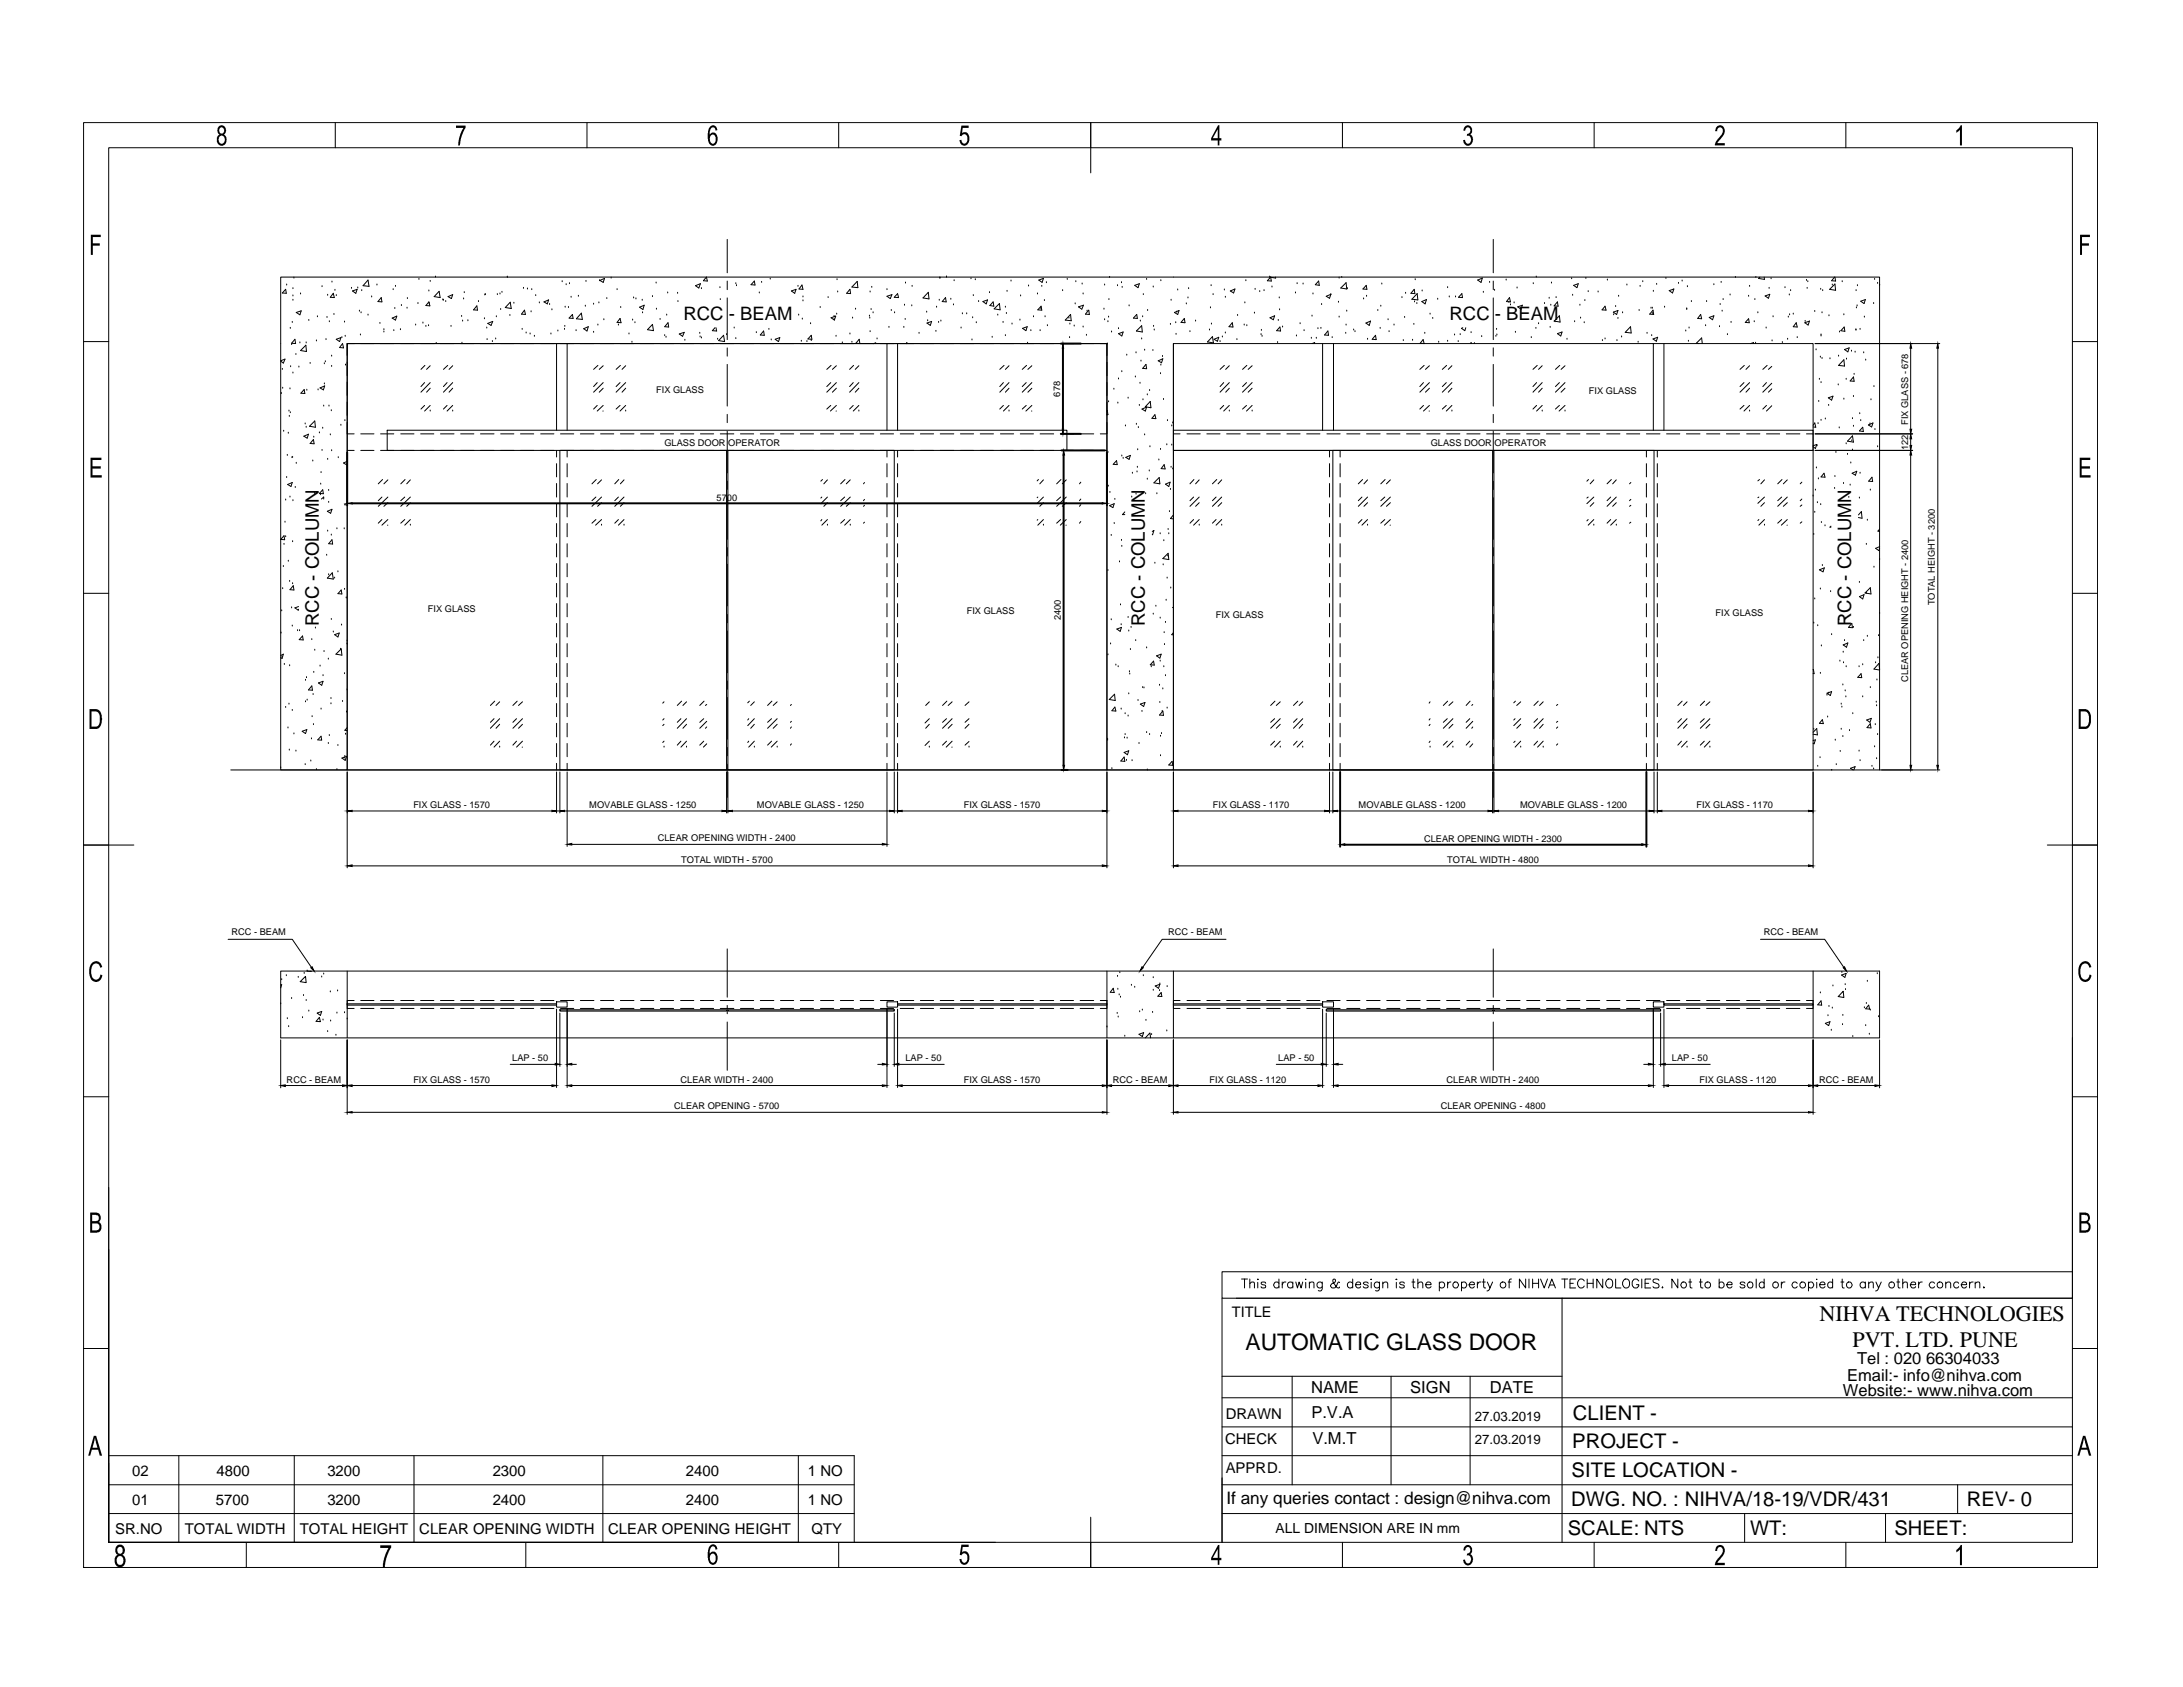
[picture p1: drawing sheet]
<svg xmlns="http://www.w3.org/2000/svg" width="279mm" height="216mm" viewBox="0 0 279 216" stroke-linecap="round" stroke-linejoin="round" font-family="sans-serif">
<defs><g id="words">
<text font-size="2.9" x="159.4" y="172.8">AUTOMATIC GLASS DOOR</text>
<g font-size="2.8">
<text x="232.9" y="169.1">NIHVA TECHNOLOGIES</text>
<text x="237.1" y="172.4">PVT. LTD. PUNE</text>
</g>
<g font-size="2.6">
<text x="201.2" y="185.4">PROJECT -</text>
<text x="201.3" y="181.7">CLIENT -</text>
<text x="201.2" y="189">SITE LOCATION -</text>
<text x="200.6" y="196.5">SCALE: NTS</text>
<text x="201.1" y="192.7">DWG. NO. : NIHVA/18-19/VDR/431</text>
<text x="224" y="196.4">WT:</text>
<text x="242.5" y="196.5">SHEET:</text>
<text x="251.7" y="192.7">REV- 0</text>
</g>
<g font-size="2.4">
<text x="87.5" y="41">RCC - BEAM</text>
<text x="185.5" y="41">RCC - BEAM</text>
<text x="40.8" y="80.1" transform="rotate(-90 40.8 80.1)">RCC - COLUMN</text>
<text x="146.5" y="80.1" transform="rotate(-90 146.5 80.1)">RCC - COLUMN</text>
<text x="236.9" y="80.1" transform="rotate(-90 236.9 80.1)">RCC - COLUMN</text>
</g>
<text font-size="2.2" x="157" y="192.5">If any queries contact : design@nihva.com</text>
<g font-size="2.1">
<text x="167.8" y="178.3">NAME</text>
<text x="180.5" y="178.3">SIGN</text>
<text x="190.7" y="178.3">DATE</text>
<text x="235.9" y="178.6">Website:- www.nihva.com</text>
<text x="236.4" y="176.7">Email:- info@nihva.com</text>
<text x="237.7" y="174.5">Tel : 020 66304033</text>
<text x="167.8" y="181.5">P.V.A</text>
<text x="168" y="184.9">V.M.T</text>
</g>
<g font-size="1.9">
<text x="157.7" y="168.5">TITLE</text>
<text x="156.8" y="184.8">CHECK</text>
<text x="156.9" y="181.6">DRAWN</text>
<text x="16.9" y="188.9">02</text>
<text x="27.7" y="188.9">4800</text>
<text x="41.9" y="188.9">3200</text>
<text x="63.1" y="188.9">2300</text>
<text x="87.8" y="188.9">2400</text>
<text x="103.4" y="188.9">1 NO</text>
<text x="156.9" y="188.5">APPRD.</text>
<text x="14.8" y="196.3">SR.NO</text>
<text x="16.9" y="192.6">01</text>
<text x="23.7" y="196.3">TOTAL WIDTH</text>
<text x="27.6" y="192.6">5700</text>
<text x="38.4" y="196.3">TOTAL HEIGHT</text>
<text x="41.9" y="192.6">3200</text>
<text x="53.7" y="196.3">CLEAR OPENING WIDTH</text>
<text x="63.1" y="192.6">2400</text>
<text x="77.8" y="196.3">CLEAR OPENING HEIGHT</text>
<text x="87.8" y="192.6">2400</text>
<text x="103.4" y="192.6">1 NO</text>
<text x="103.9" y="196.3">QTY</text>
</g>
<text font-size="1.8" x="163.3" y="196.2">ALL DIMENSION ARE IN mm</text>
<g font-size="1.7">
<text x="188.8" y="181.8">27.03.2019</text>
<text x="188.8" y="184.8">27.03.2019</text>
</g>
<g font-size="1.2">
<text x="84" y="50.2">FIX GLASS</text>
<text x="135.7" y="50.7" transform="rotate(-90 135.7 50.7)">678</text>
<text x="203.4" y="50.4">FIX GLASS</text>
<text x="85" y="57.1">GLASS DOOR OPERATOR</text>
<text x="183.1" y="57.1">GLASS DOOR OPERATOR</text>
<text x="244.2" y="57.6" transform="rotate(-90 244.2 57.6)">122</text>
<text x="244.2" y="54.4" transform="rotate(-90 244.2 54.4)">FIX GLASS - 678</text>
<text x="91.7" y="64.1">5700</text>
<text x="247.6" y="77.5" transform="rotate(-90 247.6 77.5)">TOTAL HEIGHT - 3200</text>
<text x="54.8" y="78.3">FIX GLASS</text>
<text x="123.7" y="78.6">FIX GLASS</text>
<text x="135.8" y="79.4" transform="rotate(-90 135.8 79.4)">2400</text>
<text x="155.6" y="79.1">FIX GLASS</text>
<text x="219.6" y="78.9">FIX GLASS</text>
<text x="244.2" y="87.3" transform="rotate(-90 244.2 87.3)">CLEAR OPENING HEIGHT - 2400</text>
<text x="52.9" y="103.4">FIX GLASS - 1570</text>
<text x="75.4" y="103.4">MOVABLE GLASS - 1250</text>
<text x="84.2" y="107.7">CLEAR OPENING WIDTH - 2400</text>
<text x="96.9" y="103.4">MOVABLE GLASS - 1250</text>
<text x="123.3" y="103.4">FIX GLASS - 1570</text>
<text x="155.2" y="103.4">FIX GLASS - 1170</text>
<text x="173.9" y="103.4">MOVABLE GLASS - 1200</text>
<text x="182.3" y="107.7">CLEAR OPENING WIDTH - 2300</text>
<text x="194.5" y="103.4">MOVABLE GLASS - 1200</text>
<text x="217.1" y="103.4">FIX GLASS - 1170</text>
<text x="87.2" y="110.4">TOTAL WIDTH - 5700</text>
<text x="185.2" y="110.4">TOTAL WIDTH - 4800</text>
<text x="29.6" y="119.7">RCC - BEAM</text>
<text x="149.5" y="119.7">RCC - BEAM</text>
<text x="225.7" y="119.7">RCC - BEAM</text>
<text x="65.6" y="135.8">LAP - 50</text>
<text x="115.9" y="135.8">LAP - 50</text>
<text x="163.6" y="135.8">LAP - 50</text>
<text x="214" y="135.8">LAP - 50</text>
<text x="36.7" y="138.6">RCC - BEAM</text>
<text x="52.9" y="138.6">FIX GLASS - 1570</text>
<text x="86.3" y="142">CLEAR OPENING - 5700</text>
<text x="87.1" y="138.6">CLEAR WIDTH - 2400</text>
<text x="123.3" y="138.6">FIX GLASS - 1570</text>
<text x="142.4" y="138.6">RCC - BEAM</text>
<text x="154.8" y="138.6">FIX GLASS - 1120</text>
<text x="184.4" y="142">CLEAR OPENING - 4800</text>
<text x="185.2" y="138.6">CLEAR WIDTH - 2400</text>
<text x="217.5" y="138.6">FIX GLASS - 1120</text>
<text x="232.8" y="138.6">RCC - BEAM</text>
</g>
</g></defs>
<!-- layer: 0 -->
<g fill="none" stroke="#000" stroke-width=".13">
<path d="M10.7 15.7h257.8v184.9h-257.8zM13.9 18.9h251.3v178.5h-251.3zM42.9 15.7v3.2M75.1 15.7v3.2M107.3 15.7v3.2M139.6 15.7v6.4M171.8 15.7v3.2M204 15.7v3.2M236.2 15.7v3.2M36.6 37v.5h-.5zM36.7 36.5h.1M37.5 38.4h.1"/>
<path d="M37.5 37.9h.1M37.5 36.9h.1M37.6 35.6h.1M37.9 40l.7-.2-.2 .5zM38.5 37.6h.1M41.2 36.7h.1M41.9 37.8h.1M42.5 36.1h.1M42.7 37.5l.1 .6-.5-.1zM42.9 37.2h.1M43 37.8h.1M45 36.9h.1"/>
<path d="M45.1 37.2l.6-.2-.2 .5zM45.8 36.9h.1M46 39.8h.1M46.3 37.2h.1M47.1 35.8l.1 .8h-.7zM47.6 38h.1M48.2 36.5h.1M48.8 38.1l.1 .5h-.5zM50.3 37.1h.1M50.5 39.5h.1M50.6 36.6h.1M51.4 39.1h.1"/>
<path d="M52.1 39.4h.1M52.1 38.2h.1M53.5 38.8h.1M53.6 35.8h.1M54.9 37.2h.1M54.9 38.6l.1 .5h-.5zM54.9 38.8h.1M55.1 36h.1M55.7 35.5h.1M56.2 37.3l.1 .8-.7-.1zM56.7 38.4h.1M56.8 38.4h.1"/>
<path d="M57.1 38.6h.1M57.3 38l.6-.3-.1 .5zM59.3 38.3h.1M59.4 37.5h.1M61 39.1l.1 .6h-.5zM61.2 38.6h.1M62 37.7h.1M62.1 37.7h.1M63.7 37.7h.1M64 37.6h.1M64.1 39.6h.1M64.2 37.4h.1"/>
<path d="M64.9 35.5h.1M65.3 38.7l.1 .8-.7-.1zM65.8 38.8h.1M67 36.9h.1M67.1 39.7l.2 .5h-.6zM67.5 37h.1M68 39.9h.1M68.1 37.1h.1M68.6 37.8h.1M69 38.8h.1M69.6 38.6l.6-.2-.2 .5zM70.3 39h.1"/>
<path d="M70.6 39.7h.1M72 36.1h.1M72.3 39.3h.1M72.5 36.4h.1M72.8 39.4h.1M72.9 36.3h.1M73.1 38h.1M74 37.9h.1M74.9 39.2h.1M75 36h.1M76 38.9h.1M76.7 38.8h.1"/>
<path d="M76.7 35.9h.1M76.8 35.9l.6-.3-.2 .5zM77.7 38.2h.1M78.2 35.6h.1M79 37.1h.1M79.4 39.4h.1M81.1 38.1h.1M81.4 38.3h.1M81.9 39.3l.6-.2-.2 .5zM82.2 38.4h.1M83.5 38h.1M84 36.2h.1"/>
<path d="M84 39.6h.1M85.5 37.5h.1M86.7 37.5h.1M86.8 38.6h.1M89 36.6l.6-.3-.2 .6zM89.8 36.9h.1M90.4 35.5l.1 .5-.5-.1zM92.1 36.8h.1M92.2 38.3h.1M93.1 30.6v4.3M93.1 36v1.1M93.1 38.1v5.4"/>
<path d="M94.2 36.3h.1M94.3 36.6h.1M96.5 36l.1 .5-.5-.1zM97.2 37.5h.1M97.5 36.1h.1M98.6 35.7h.1M101.3 37.2l.6-.2-.2 .5zM102.1 36.6h.1M102.6 36.5l.2 .5h-.5zM102.8 38h.1M102.8 38.5h.1M105 39.4h.1"/>
<path d="M106 38.1h.1M107.1 35.8h.1M107.2 37.4h.1M108.8 37l.1 .6-.5-.1zM109.5 39.6h.1M109.7 36l.1 .8-.8-.1zM111.4 37.4h.1M111.5 39.6h.1M111.6 36.8h.1M113.5 37.1h.1M113.5 37.9l.7-.2-.3 .5zM114.1 39.7h.1"/>
<path d="M114.9 37.6l.1 .5-.5-.1zM115.8 39.1h.1M115.9 36.2h.1M116.7 39.1h.1M116.7 36.6h.1M118.6 39.9h.1M118.8 37.4l.1 .9-.8-.2zM119.9 39.3h.1M120.2 38.4h.1M120.3 35.6h.1M121 38.1l.1 .5h-.5zM121.1 35.5h.1"/>
<path d="M121.7 38.3h.1M122 39h.1M122.1 35.9h.1M124.3 35.7h.1M124.6 37.8h.1M124.8 35.8h.1M125.3 38.6h.1M125.8 38.6l.6-.2-.2 .5zM126.6 37.5h.1M127.1 38.6l.1 .6-.5-.1zM127.2 39.5l.7-.7 .1 .9zM128.7 39.3h.1"/>
<path d="M128.9 37.3h.1M129.4 36h.1M130.6 37.9h.1M131.6 36.6h.1M132.8 37.6h.1M133 35.8l.5-.2-.1 .5zM133.2 39.5h.1M133.3 39.2v.5h-.5zM133.3 36.6h.1M133.7 38.5h.1M133.9 36.2h.1M136 37.2h.1"/>
<path d="M136.6 35.8h.1M137.6 38.9h.1M137.7 36.1h.1M138 39.3l.7-.2-.2 .5zM138.5 36.4h.1M138.6 37.6h.1M139.1 39.8h.1M139.3 39.7l.1 .5h-.5zM141.3 39.6h.1M141.4 36.5h.1M141.9 38.3h.1M142 35.5h.1"/>
<path d="M143 36.6h.1M143.5 36.2h.1M143.6 36.8h.1M144.5 39.1h.1M145.2 36.5l.6-.2-.1 .5zM146.3 37.7h.1M146.8 35.8h.1M146.9 39.7h.1M147.6 36.7h.1M148.6 35.9h.1M149.9 38.4h.1M150.3 40l.6-.3-.2 .5z"/>
<path d="M150.6 39.9h.1M150.7 37.1h.1M151.8 38.9h.1M152 38.1h.1M152.1 36.9h.1M154.9 39.4h.1M155 36.6h.1M155.3 37.7h.1M156.7 37.1h.1M156.8 38h.1M157.5 37.2l.6-.2-.2 .5zM159.3 38.8h.1"/>
<path d="M159.5 35.9h.1M160.6 37h.1M161.2 37.3h.1M161.8 37.2h.1M162.5 35.5h.1M162.5 35.5l.8 .1v-.1M162.6 35.5l.1 .5-.5-.1zM162.8 36.7h.1M163.7 38.1h.1M163.8 39.7h.1M165.8 37.5h.1M166 36.3h.1"/>
<path d="M166.8 36.4h.1M168 37.6h.1M168.8 36l.1 .5-.6-.1zM169.1 39h.1M169.7 37.9l.6-.2-.1 .5zM170.3 37.7h.1M171.3 38.7h.1M171.4 35.6h.1M171.6 36.9l.7-.7 .1 .8zM171.7 35.5h.1M172.4 39.8h.1M172.5 36.9h.1"/>
<path d="M174.5 38.3h.1M174.9 36.5v.5h-.5zM174.9 37.9h.1M176.3 39.7h.1M176.7 39.2h.1M176.9 36.4h.1M179.4 38.1h.1M179.9 37.5h.1M181 37l.1 .6-.5-.1zM181 38.6h.1M181.1 35.8h.1M181.3 38.8h.1"/>
<path d="M181.4 37.6l.1 .8-.8-.1zM182 38.6l.6-.3-.2 .6zM182 37.2h.1M184 38.3h.1M185.3 36.8h.1M185.5 38h.1M186.3 38h.1M187.1 37.6l.1 .5-.5-.1zM189.1 35.8l.6-.2-.1 .5zM189.9 37.4h.1M190.7 36.1h.1M191.1 30.6v4.3"/>
<path d="M191.1 36v1.1M191.1 38.1v5.4M191.3 37.2h.1M192.8 35.8h.1M193.1 38.7h.1M193.2 38.1l.1 .5h-.5zM193.3 39h.1M193.8 38.8h.1M194 39.7h.1M194.2 36.9h.1M194.3 39.3l.5-.2-.1 .5zM196.2 36.3h.1"/>
<path d="M196.6 35.5h.1M197.7 38.8h.1M198.3 38.2h.1M198.5 39.1h.1M198.6 36.2h.1M199.2 38.1h.1M199.3 38.6l.1 .6-.5-.1zM201.2 35.7h.1M201.3 37.8h.1M201.4 36.5l.6-.2-.2 .5zM202.2 39.1h.1M202.8 38.5h.1"/>
<path d="M203 35.6h.1M203.3 37.3h.1M204.5 37.4h.1M205.4 39.2l.2 .5h-.6zM205.7 35.8h.1M206.5 39.9l.6-.2-.2 .5zM206.8 39.2h.1M207.2 37.9h.1M208.2 36.5h.1M209.8 39.7h.1M209.9 36.6h.1M210.3 36.1h.1"/>
<path d="M211.3 39.4h.1M211.5 39.4h.1M211.6 39.7l.1 .5h-.6zM211.6 37.3h.1M212 36.4h.1M213 39.3h.1M213.2 35.6h.1M213.6 37.2l.6-.2-.1 .5zM214.8 36.3h.1M215.3 36h.1M215.9 39.5h.1M215.9 39.6h.1"/>
<path d="M216 36.7h.1M216.5 38.6h.1M218.4 38.6h.1M219.4 36.4h.1M220.2 39h.1M220.3 36.1h.1M220.4 39.8h.1M220.5 38.3h.1M221.4 37.7h.1M222.1 35.5h.1M223.8 37.9h.1M223.9 36.6h.1"/>
<path d="M224.6 38.3h.1M224.7 35.5h.1M225.2 35.5l-.1 .1 .7 .2v-.3M225.9 37.9l.6-.2-.2 .5zM226.4 36.9h.1M226.7 35.7h.1M228.5 36.8h.1M229 37.7h.1M229.2 37.2h.1M231.2 35.9h.1M231.3 36.9h.1M231.4 36.1h.1"/>
<path d="M232.3 39.9h.1M233 37h.1M233.3 37.2h.1M234.2 37l.7-.6v.8zM234.5 36.5h.1M234.8 35.5l-.4 .4 .5 .1v-.5M235.8 36.1h.1M237.6 37.2h.1M237.6 39.4h.1M237.7 39.1h.1M237.7 36.6h.1M238.2 38.6l.5-.3-.1 .5z"/>
<path d="M239.8 38.8h.1M239.9 35.8h.1M240.3 36.3h.1M240.6 36.5h.1M240.6 36.4v.1M10.7 43.7h3.2M35.9 46.2l.6-.2-.2 .5-.4-.3M36 50.4h.1M36.1 47.3h.1M36.2 49.7h.1M36.3 55.2h.1M36.8 58.3h.1"/>
<path d="M36.9 55.4h.1M37 52.6h.1M37 53.3h.1M37.1 49.8h.1M37.2 42h.1M37.2 52.8h.1M37.2 46.9h.1M37.3 44.1h.1M37.4 58.6h.1M37.4 41.3h.1M37.5 58.5h.1M37.5 47.7h.1"/>
<path d="M37.7 43.4l.1 .6-.5-.1zM37.9 45.4h.1M37.9 59.3h.1M38.3 47h.1M38.4 43.9h.1M38.5 44.9l.6-.7 .1 .8zM38.9 55.8l.6-.2-.2 .5zM38.9 49.9l.1 .5-.5-.1zM39.1 54.3h.1M39.2 43.9h.1M39.2 54.7h.1M39.3 49.9h.1"/>
<path d="M39.5 41h.1M39.6 54.6l.7-.7 .1 .8zM39.7 46.5h.1M40 59h.1M40.1 56.2l.1 .6h-.5zM40.2 56h.1M40.5 43.6h.1M40.6 40.5h.1M40.7 49.9h.1M40.9 55.4h.1M41 49.6l.6-.2-.2 .5zM41.2 57.6h.1"/>
<path d="M41.3 54.8h.1M41.4 52h.1M41.5 49.1h.1M41.5 46.6h.1M41.6 46.3h.1M41.7 43.5h.1M41.9 40.6h.1M41.9 58.8h.1M42.1 52h.1M42.1 41.2h.1M42.3 55.7h.1M42.4 52.6h.1"/>
<path d="M42.4 45.6h.1M42.4 46.9h.1M42.4 57.7h.1M42.7 40.2h.1M43 43.4l.6-.2-.1 .5zM43.3 58.6h.1M43.6 54.4h.1M43.8 43.2h.1M43.8 44l.2 .5h-.5zM44.1 41.2h.1M44.1 53.8h.1M44.2 43h.1"/>
<path d="M44.2 46.7h.1M44.4 44h97.3v54.5h-97.3zM44.4 54v1.5h.9M44.4 57.6h.9M44.4 46.3v1.8M44.4 48.9v1.7M44.4 51.5v1.7M44.4 59l-.4 .3 .4 .2v-.2M45.3 44h-.9v1.5M46.1 42.9h.1M46.2 57.6h1.7M46.2 55.5h1.7"/>
<path d="M46.2 40h.1M47.1 40.3h.1M48.6 41.4h.1M48.7 57.6h1.7M48.7 55.5h1.7M49.1 42.5h.1M49.1 42.2h.1M49.6 55.1h87v2.5h-87zM50.2 40.7l.6-.2-.2 .5zM50.4 42.3h.1M51.3 42.2h.1M51.3 57.6h1.7"/>
<path d="M51.3 55.5h1.7M53.2 41.6h.1M53.8 57.6h1.7M53.8 55.5h1.7M54.1 41.3h.1M54.3 49l-.4 .5M54.3 51.9l-.4 .5M54.4 46.8l-.5 .5M54.5 41.8h.1M54.8 41.7h.1M55.1 52.6h.1M55.1 49l-1.2 1.2"/>
<path d="M55.1 51.9l-.8 .7M55.1 46.8l-.5 .5M55.1 49.7l-.5 .5M55.7 44l.2-.1v.1M56.4 57.6h1.7M56.4 55.5h1.7M57.2 49l-.4 .5M57.2 51.9l-.4 .5M57.3 46.8l-.5 .5M57.7 41.8h.1M57.9 52.6h.1M57.9 49l-1.1 1.2"/>
<path d="M57.9 51.9l-.7 .7M57.9 46.8l-.4 .5M57.9 49.7l-.4 .5M59 57.6h1.6M59 55.5h1.6M59.1 40.5h.1M59.1 43.9h.1M59.2 41.1h.1M59.9 41h.1M61.5 57.6h1.7M61.5 55.5h1.7M62 40.8h.1"/>
<path d="M62.3 42h.1M62.3 43.5h.1M62.4 41.4l.7-.3-.2 .5zM63 43.7h.1M63.4 43.4h.1M63.5 40.5h.1M64.1 57.6h1.7M64.1 55.5h1.7M65.3 40.4h.1M66.6 57.6h1.7M66.6 55.5h1.7M66.8 42.1h.1"/>
<path d="M67.3 42.6h.1M67.8 42.7h.1M68.4 43h.1M69.2 57.6h1.7M69.2 55.5h1.7M70.5 42.7h.1M71.2 44v11.1M71.2 57.6v.9M71.2 59.3v1.7M71.4 42.4h.1M71.7 57.6h21.3v40.9h-21.3zM71.7 57.6h1.7"/>
<path d="M71.7 55.5h1.7M72.2 42.1h.1M72.3 41.8h.1M72.6 44v11.1M72.6 57.6v.9M72.6 59.3v1.7M73.3 40.2v.6l-.5-.1zM73.7 42.3h.1M74.3 57.6h1.7M74.3 55.5h1.7M74.4 40.1l.1 .8-.7-.1zM74.7 42.1l.6-.3-.2 .6z"/>
<path d="M76 42.5h.1M76.4 49l-.4 .5M76.4 51.9l-.4 .5M76.5 41.6h.1M76.5 46.8l-.5 .5M76.9 57.6h1.7M76.9 55.5h1.7M77.2 52.6h.1M77.2 49l-1.2 1.2M77.2 51.9l-.8 .7M77.2 46.8l-.5 .5M77.2 49.7l-.5 .5"/>
<path d="M77.3 40.9h.1M79.1 41.6h.1M79.4 40.8l.1 .5h-.5zM79.4 49l-.5 .5M79.4 51.9l-.5 .5M79.4 57.6h1.7M79.4 55.5h1.7M79.4 46.8l-.5 .5M80.1 52.6h.1M80.1 49l-1.2 1.2M80.1 51.9l-.7 .7M80.1 46.8l-.5 .5"/>
<path d="M80.1 49.7l-.5 .5M80.5 42.7h.1M80.9 43.8h.1M81 41h.1M81.3 41.3h.1M82 57.6h1.7M82 55.5h1.7M82.2 40h.1M83.5 41.5l.1 .8-.7-.1zM84.5 40.9h.1M84.5 57.6h1.7M84.5 55.5h1.7"/>
<path d="M85.1 43h.1M85.2 43.2h.1M85.3 40.3h.1M85.5 41.3l.1 .6-.5-.1zM86.9 42.7l.7-.2-.2 .5zM87.1 57.6h1.7M87.1 55.5h1.7M87.7 43.5h.1M89.6 42.7h.1M89.6 43.1h.1M89.6 57.6h1.7M89.6 55.5h1.7"/>
<path d="M89.8 43.3h.1M91.5 41.9l-.3 .4 .5 .1-.1-.5M91.8 43.4h.1M92.2 57.6h1.7M92.2 55.5h1.7M92.6 42.9l.1 .8-.7-.1zM93 42.8h.1M93.1 44.5v1.1M93.1 46.6v5.4M93.1 53v1.1M93.1 55.2v5.3M93.2 57.6h21.3v40.9h-21.3z"/>
<path d="M94 42h.1M94.2 43.3h.1M94.8 57.6h1.7M94.8 55.5h1.7M96.8 42.6h.1M97.3 57.6h1.7M97.3 55.5h1.7M97.7 42.4l.1 .5h-.5zM98.4 42.1h.1M98.7 43.5h.1M99.2 43.4l.6-.2-.2 .5zM99.9 57.6h1.7"/>
<path d="M99.9 55.5h1.7M102.2 40.3h.1M102.4 57.6h1.7M102.4 55.5h1.7M102.6 43.7h.1M102.7 40.8h.1M103.3 43.7h.1M103.7 41.4h.1M103.8 43.6h.1M103.8 42.9l.1 .5h-.5zM105 57.6h1.7M105 55.5h1.7"/>
<path d="M106.3 49l-.5 .5M106.3 51.9l-.5 .5M106.4 40.7l.6-.2-.2 .5zM106.4 46.8l-.6 .5M106.8 40.5h.1M106.8 40.9h.1M107 43h.1M107 52.6h.1M107 49l-1.2 1.2M107 51.9l-.7 .7M107 46.8l-.5 .5M107 49.7l-.5 .5"/>
<path d="M107.1 40.2h.1M107.6 57.6h1.6M107.6 55.5h1.6M107.8 43.9h.1M108.8 42.7h.1M109 43.8h.1M109.1 40.7h.1M109.2 49l-.5 .5M109.2 51.9l-.5 .5M109.2 46.8l-.5 .5M109.9 52.6h.1M109.9 49l-1.2 1.2"/>
<path d="M109.9 51.9l-.7 .7M109.9 46.8l-.4 .5M109.9 49.7l-.4 .5M110 43.4l.1 .6-.6-.1zM110.1 57.6h1.7M110.1 55.5h1.7M111.3 40.5h.1M111.3 40.7h.1M111.4 42.4h.1M111.7 40h.1M111.8 44l.3-.1-.1 .1M112.3 43.4h.1"/>
<path d="M112.7 57.6h1.7M112.7 55.5h1.7M113.5 44v11.1M113.5 57.6v.9M113.5 59.3v1.7M113.8 41.9h.1M114.5 40h.1M114.9 44v11.1M114.9 57.6v.9M114.9 59.3v1.7M115.2 57.6h1.8M115.2 55.5h1.8"/>
<path d="M115.7 41.9h.1M115.9 40.9h.1M116.1 44h.1M117.6 42.7h.1M117.8 57.6h1.7M117.8 55.5h1.7M118.6 41.3l.6-.2-.1 .5zM118.7 41h.1M119.8 42.4h.1M120.1 41.3h.1M120.3 57.6h1.8M120.3 55.5h1.8"/>
<path d="M120.4 41.1h.1M122.9 57.6h1.7M122.9 55.5h1.7M123 42h.1M123.2 40.2h.1M123.7 40.2h.1M124.4 43.5h.1M124.5 40.7h.1M125 41.3h.1M125.5 57.6h1.7M125.5 55.5h1.7M127 43.2h.1"/>
<path d="M127.7 40.3h.1M128 57.6h1.7M128 55.5h1.7M128.4 41.3h.1M128.4 49l-.4 .5M128.4 51.9l-.4 .5M128.5 46.8l-.5 .5M128.7 43h.1M128.8 40.1h.1M129.1 52.6h.1M129.1 49l-1.1 1.2M129.1 51.9l-.7 .7"/>
<path d="M129.1 46.8l-.4 .5M129.1 49.7l-.4 .5M129.5 41.5h.1M130.5 41h.1M130.6 57.6h1.7M130.6 55.5h1.7M130.9 42l.6-.2-.2 .5zM131.3 49l-.5 .5M131.3 51.9l-.5 .5M131.4 46.8l-.6 .5M131.5 43.9h.1M131.9 42.3h.1"/>
<path d="M132 52.6h.1M132.1 49l-1.3 1.2M132.1 51.9l-.8 .7M132.1 46.8l-.5 .5M132.1 49.7l-.5 .5M132.3 40.5h.1M133.1 42.3h.1M133.1 57.6h1.8M133.1 55.5h1.8M133.8 40.5h.1M134.1 41.7h.1M135.7 57.6h1.7"/>
<path d="M135.7 55.5h1.7M136.8 40.7h.1M136.9 43.2h.1M136.9 41.5h.1M137 40.2l.1 .8h-.8zM137.5 41.7h.1M138.2 57.6h1.8M138.2 55.5h1.8M138.6 41.9h.1M139.1 42.9h.1M140.8 57.6h.9M141.4 40.9h.1"/>
<path d="M141.7 54v1.5h-.9M141.7 44h-97.3v54.5h-8.5v-63h204.7v63M141.7 44v54.5h8.5v-54.5M141.7 52.6v-.1l.1 .6-.1-.1M141.7 44h.1M141.8 41.2h.1M141.8 57.9h.1M141.9 40.6h.1M141.9 51.4h.1M142.3 42.5h.1M142.6 49.8h.1M142.9 59l.1 .5-.5-.1z"/>
<path d="M143.1 51.6h.1M143.2 48.5h.1M143.2 42.1h.1M143.2 42.7l.5-.2-.1 .5zM143.6 47.6h.1M143.6 58.4h.1M143.7 58.7h.1M144 54.5h.1M144.1 58.5l.6-.2-.2 .5zM144.2 45.5h.1M144.4 51h.1M145.3 48.2h.1"/>
<path d="M145.4 45.2h.1M145.4 54.3h.1M145.5 40.2l.1 .6-.5-.1zM145.6 59.8h.1M145.6 57.6h.1M145.7 54.7h.1M145.8 51.9h.1M145.9 49.1h.1M146 41.1h.1M146 46.2h.1M146.1 43.4h.1M146.1 41.7l.1 .8-.8-.1z"/>
<path d="M146.2 52.4l.6-.3-.2 .5zM146.2 40.5h.1M146.3 51.2h.1M146.5 44.8h.1M146.5 55.7h.1M146.7 46.6l.1 .6-.6-.1zM146.8 50.5h.1M147.1 50h.1M147.2 57.2h.1M147.2 51.4l.1 .8-.7-.1zM147.6 44.9h.1M147.6 41.8h.1"/>
<path d="M147.7 42.2h.1M147.8 53.1l.1 .5-.5-.1zM148.2 46.2l.6-.3-.1 .5zM148.3 58.9h.1M148.5 47.8h.1M148.5 57.5h.1M148.6 46.7h.1M148.8 45.6h.1M148.9 51.1h.1M149 59.5l.1 .5h-.5zM149.3 56.9h.1M149.4 53.8h.1"/>
<path d="M149.8 41.5h.1M149.9 59.8h.1M150 57h.1M150 54.5h.1M150.1 54.1h.1M150.2 55.1h81.9v2.5h-81.9zM150.2 57.6h81.9M150.2 55.5h.8M150.5 41.3h.1M150.5 42.8h.1M151.6 40.8l.1 .5h-.5zM151.9 55.5h1.7"/>
<path d="M152.3 42.4h.1M153 41.1h.1M154.5 55.5h1.7M154.8 42.2h.1M155.1 41.5h.1M155.2 43.1l.1 .8-.8-.1zM155.4 43.4l.6-.2-.2 .5zM156.2 43.7h.1M156.4 43.1h.1M156.6 49l-.4 .5M156.6 51.9l-.4 .5M156.7 46.8l-.5 .5"/>
<path d="M156.8 42.6h.1M157 55.5h1.7M157.3 52.6h.1M157.3 49l-1.1 1.2M157.3 51.9l-.7 .7M157.3 46.8l-.4 .5M157.3 49.7l-.4 .5M157.7 41.3l.1 .6-.5-.1zM158.3 43.5h.1M158.4 40.4h.1M159.2 41.6h.1M159.5 49l-.5 .5"/>
<path d="M159.5 51.9l-.5 .5M159.6 41.7h.1M159.6 55.5h1.7M159.6 46.8l-.6 .5M160.3 52.6h.1M160.3 49l-1.3 1.2M160.3 51.9l-.8 .7M160.3 46.8l-.5 .5M160.3 49.7l-.5 .5M160.6 40.1h.1M161.4 42.8h.1M161.4 42.3h.1"/>
<path d="M161.5 43h.1M162.1 55.5h1.8M162.5 40.7l.6-.3-.1 .5zM163.5 43.8h.1M163.6 41h.1M163.8 41.9l.1 .5-.5-.1zM164.2 41.9h.1M164.7 55.5h1.7M165.9 43h.1M166.4 41.4h.1M166.9 42.3h.1M167.2 55.5h1.7"/>
<path d="M167.8 43.3h.1M167.9 40.5h.1M167.9 44l.4-.2-.1 .2M168.5 43.3h.1M168.7 42.1h.1M169.1 42h.1M169.3 44v11.1M169.8 55.5h1.7M170 42.4v.5h-.5zM170.2 57.6v.9M170.2 59.3v1.7M170.5 43.2h.1"/>
<path d="M170.6 57.6h20.4v40.9h-20.4zM170.7 44v11.1M171.4 40.6h.1M171.5 57.6v.9M171.5 59.3v1.7M172.2 42.7h.1M172.3 41.6h.1M172.4 55.5h1.7M173.3 42.2h.1M173.4 42.4h.1M174.8 41.3l.6-.2-.2 .5zM174.9 55.5h1.7"/>
<path d="M175 43.4h.1M176.1 42.9v.6l-.5-.1zM176.6 42h.1M177.5 55.5h1.7M177.7 40.9h.1M177.8 42.4h.1M178.4 41.6h.1M179.6 43.6h.1M179.8 40.6h.1M180 55.5h1.8M180.8 43.5h.1M181 41.5h.1"/>
<path d="M182.1 43.5l.2 .5-.5-.1zM182.2 49l-.5 .5M182.2 51.9l-.5 .5M182.3 46.8l-.6 .5M182.4 42.7h.1M182.6 55.5h1.7M182.9 52.6h.1M183 49l-1.3 1.2M183 51.9l-.8 .7M183 46.8l-.6 .5M183 49.7l-.6 .5M183 40.2h.1"/>
<path d="M183.4 40.8h.1M184.1 43.8h.1M185.1 49l-.5 .5M185.1 51.9l-.5 .5M185.2 55.5h1.6M185.2 46.8l-.6 .5M185.3 43.7h.1M185.8 52.6h.1M185.8 49l-1.2 1.2M185.8 51.9l-.7 .7M185.8 46.8l-.4 .5M185.8 49.7l-.4 .5"/>
<path d="M186.2 42.9h.1M186.6 43.7h.1M186.9 42.8h.1M187.2 41.9l-.1 .1 .4 .3 .1-.4M187.7 55.5h1.7M188.3 44h.1M188.3 42.6h.1M188.7 44h.1M189.6 43.1h.1M190.3 55.5h1.7M191.1 44.5v1.1M191.1 46.6v5.4"/>
<path d="M191.1 53v1.1M191.1 55.2v5.3M191.2 57.6h20.5v40.9h-20.5zM191.5 43h.1M191.5 42.1h.1M191.6 42.9h.1M192.8 55.5h1.7M194 42.5h.1M195.4 55.5h1.7M196 43.2h.1M196.6 42h.1M196.7 49l-.5 .5"/>
<path d="M196.7 51.9l-.5 .5M196.8 46.8l-.6 .5M196.9 41.4h.1M197.4 52.6h.1M197.4 49l-1.2 1.2M197.4 51.9l-.7 .7M197.4 46.8l-.5 .5M197.4 49.7l-.5 .5M197.9 55.5h1.8M198.4 41.9h.1M199 41.2h.1M199.3 42.7l.6-.2-.1 .5z"/>
<path d="M199.6 40.4l.1 .8-.8-.1zM199.6 49l-.5 .5M199.6 51.9l-.5 .5M199.6 46.8l-.5 .5M200.3 52.6h.1M200.3 49l-1.2 1.2M200.3 51.9l-.8 .7M200.3 46.8l-.5 .5M200.3 49.7l-.5 .5M200.5 55.5h1.7M200.6 43.4h.1M201.5 41.2h.1"/>
<path d="M202.3 40.7h.1M202.8 41.3h.1M203.1 55.5h1.7M205.1 43.6h.1M205.4 43.4h.1M205.6 55.5h1.7M206.5 40.3h.1M207 43.6h.1M207.1 40.8h.1M207.5 43.1h.1M207.7 40h.1M208.2 55.5h1.7"/>
<path d="M208.7 41.8l.1 .8-.8-.1zM209.7 43.8h.1M210.7 55.5h1.8M210.7 57.6v.9M210.7 59.3v1.7M210.8 42.7h.1M211.4 43h.1M211.5 40.1h.1M211.6 43.4l.6-.2-.2 .5zM211.6 44v11.1M212.1 57.6v.9M212.1 59.3v1.7"/>
<path d="M213 44v11.1M213.3 55.5h1.7M215.8 42.4h.1M215.8 55.5h1.8M216.1 43.7h.1M216.2 42h.1M217.5 44l-.4-.1 .7-.6 .1 .7M217.7 40.2l.1 .6h-.5zM218.3 41.7h.1M218.4 55.5h1.7M218.8 40.6l.6-.2-.2 .5zM220.1 41.8h.1"/>
<path d="M221 55.5h1.7M221.1 42.8h.1M221.6 41.3h.1M223.2 49l-.5 .5M223.2 51.9l-.5 .5M223.3 46.8l-.6 .5M223.5 55.5h1.7M223.8 40.8l.1 .5h-.5zM223.9 52.6h.1M223.9 49l-1.2 1.2M223.9 51.9l-.7 .7M223.9 46.8l-.4 .5"/>
<path d="M223.9 49.7l-.4 .5M224.1 44l.3-.2v.2M224.5 41.2h.1M224.7 43.9h.1M225 40h.1M226 42h.1M226.1 55.5h1.7M226.1 49l-.5 .5M226.1 51.9l-.5 .5M226.2 46.8l-.6 .5M226.8 49.1l-1.2 1.1M226.8 51.9l-.7 .7"/>
<path d="M226.8 46.9l-.5 .4M226.8 49.8l-.5 .4M226.8 43.6h.1M226.9 40.5h.1M228.1 43.8h.1M228.6 55.5h1.8M228.8 43.4h.1M228.9 40.6h.1M229.1 40.3h.1M229.5 40.2h.1M229.9 41.3l.1 .6-.5-.1zM230 43.2h.1"/>
<path d="M231 41.3l.6-.2-.2 .5zM231 41.1h.1M231.2 55.5h.9M232.1 54.4l.2-.3 .1 .6-.3-.1M232.1 57.1l.4-.2-.1 .5-.3-.2M232.3 57.6h12.5M232.3 55.5h12.5M232.3 44h16M232.4 44.8h.1M232.5 59.9h.1M232.6 57.1h.1M232.7 54.2h.1"/>
<path d="M232.8 51.4h.1M232.9 48.5h.1M233 45.7h.1M233.1 42.9h.1M233.1 49h.1M233.1 43h.1M233.1 53.8h.1M233.2 40h.1M233.2 45.9h.1M233.6 53.6h.1M234 50.9l.6-.2-.2 .5zM234 51.9h.1"/>
<path d="M234.1 40.4h.1M234.2 45.9h.1M235 57.9h.1M235.3 49.3h.1M235.3 45.6h.1M235.4 54.8h.1M235.4 42.5h.1M236 40.3h.1M236 51.1h.1M236 46l.1 .8h-.8zM236 41.9l.1 .5-.5-.1zM236.1 44.7l.6-.2-.2 .5z"/>
<path d="M236.3 48.5h.1M236.3 56.8h.1M236.3 46h.1M236.5 58.2h.1M236.9 59.3h.1M237 44.9h.1M237 56.4h.1M237.1 53.6h.1M237.1 57.6h.1M237.1 55.8l.1 .8-.7-.1zM237.2 50.7h.1M237.2 54.6h.1"/>
<path d="M237.2 48.2l.1 .6h-.5zM237.3 47.9h.1M237.4 45.1h.1M237.5 42.2h.1M237.6 42.2h.1M238 52.9h.1M238.1 42.1h.1M238.2 53.8h.1M238.4 54.7l.1 .5-.5-.1zM238.5 45.2h.1M238.6 40.6h.1M238.8 46.1h.1"/>
<path d="M239.1 54.4l.6-.3-.1 .5zM239.3 54.3h.1M239.5 51.2h.1M239.8 49.5h.1M240 55h.1M240.3 57.2h.1M244.5 44.6v10.3M244.5 56.2v.8M244.5 58.2v39.7M248 44.6v53.3M265.2 43.7h3.3M10.7 75.9h3.2"/>
<path d="M36.1 78.2h.1M36.2 75.3h.1M36.3 72.5h.1M36.4 69.7h.1M36.4 68.6v.5l-.5-.1zM36.5 66.8h.1M36.6 64h.1M36.6 68.7h.1M36.7 61.1h.1M36.8 62l.6-.2-.2 .5zM36.9 71.8h.1M37.1 74.4h.1"/>
<path d="M37.1 63.6h.1M37.3 77.8h.1M37.5 74.7h.1M37.5 69.3h.1M37.5 64.1h.1M37.5 75l.1 .5h-.5zM37.8 62.4h.1M38.2 77.6l-.5 .2 .5 .3v-.1M40.2 63.1h.1M41 63.3h.1M41 62h.1M41.1 60.5h.1"/>
<path d="M41.1 63.9l.3-.3v.3M41.3 62.7l.1 .5-.5-.1zM41.8 71.1h.1M41.9 65.4l.6-.2-.2 .5zM41.9 68h.1M42.1 64.3h.1M42.1 62.8h.1M42.1 73.6h.1M42.4 68.5h.1M42.4 79.3h.1M42.5 69.1l.1 .5h-.5zM42.5 73.3l.2 .8-.8-.1z"/>
<path d="M42.8 74h.1M43.1 67.7h.1M43.3 73.2h.1M43.7 75.5l.1 .5h-.5zM43.7 80h.1M44.1 67.7h.1M44.1 75.4h.1M44.1 64.6h.1M44.2 64.6h.1M44.3 76.5h.1M48.9 63.6l-.5 .5M48.9 66.5l-.5 .5"/>
<path d="M49 61.4l-.6 .5M49.6 67.2h.1M49.6 63.6l-1.2 1.2M49.6 66.5l-.7 .7M49.6 61.4l-.5 .5M49.6 64.3l-.5 .5M51.8 63.6l-.5 .5M51.8 66.5l-.5 .5M51.8 61.4l-.5 .5M52.5 67.2h.1M52.5 63.6l-1.2 1.2M52.5 66.5l-.7 .7"/>
<path d="M52.5 61.4l-.4 .5M52.5 64.3l-.4 .5M71.2 61.9v1.7M71.2 64.5v1.7M71.2 67v1.7M71.2 69.6v1.7M71.2 72.1v1.7M71.2 74.7v1.7M71.2 77.2v1.7M71.2 79.8v1.7M72.6 61.9v1.7M72.6 64.5v1.7"/>
<path d="M72.6 67v1.7M72.6 69.6v1.7M72.6 72.1v1.7M72.6 74.7v1.7M72.6 77.2v1.7M72.6 79.8v1.7M76.3 63.6l-.5 .5M76.3 66.5l-.5 .5M76.3 61.4l-.5 .5M77 67.2h.1M77 63.6l-1.2 1.2M77 66.5l-.8 .7"/>
<path d="M77 61.4l-.5 .5M77 64.3l-.5 .5M79.1 63.6l-.4 .5M79.1 66.5l-.4 .5M79.2 61.4l-.5 .5M79.9 67.2h.1M79.9 63.6l-1.2 1.2M79.9 66.5l-.8 .7M79.9 61.4l-.5 .5M79.9 64.3l-.5 .5M93.1 61.6v1M93.1 63.7v5.3"/>
<path d="M93.1 70.1v1M93.1 72.2v5.3M93.1 78.6v1.1M105.2 63.6l-.1 .1M105.2 66.5l-.1 .2M105.3 61.4l-.2 .2M105.9 67.2h.1M105.9 63.6l-.8 .9M105.9 66.5l-.7 .7M105.9 61.4l-.5 .5M105.9 64.3l-.5 .5M108.1 63.6l-.5 .5"/>
<path d="M108.1 66.5l-.5 .5M108.1 61.4l-.5 .5M108.8 67.2h.1M108.8 63.6l-1.2 1.2M108.8 66.5l-.7 .7M108.8 61.4l-.5 .5M108.8 64.3l-.5 .5M110.6 61.8l-.1 .1M110.6 64.7l-.1 .1M110.6 63.9l-.1 .2M110.6 66.8l-.1 .2M113.5 61.9v1.7"/>
<path d="M113.5 64.5v1.7M113.5 67v1.7M113.5 69.6v1.7M113.5 72.1v1.7M113.5 74.7v1.7M113.5 77.2v1.7M113.5 79.8v1.7M114.9 61.9v1.7M114.9 64.5v1.7M114.9 67v1.7M114.9 69.6v1.7M114.9 72.1v1.7"/>
<path d="M114.9 74.7v1.7M114.9 77.2v1.7M114.9 79.8v1.7M132.8 63.6l-.1 .1M132.8 66.5l-.1 .1M132.9 61.4l-.2 .1M133.5 67.2h.1M133.5 63.6l-.8 .8M133.5 66.5l-.7 .7M133.5 61.4l-.4 .5M133.5 64.3l-.4 .5M135.7 63.6l-.5 .5"/>
<path d="M135.7 66.5l-.5 .5M135.8 61.4l-.6 .5M136.4 67.2h.1M136.5 63.6l-1.3 1.2M136.5 66.5l-.8 .7M136.5 61.4l-.5 .5M136.5 64.3l-.5 .5M138.3 61.7l-.1 .2M138.3 64.6l-.1 .2M138.3 63.9l-.1 .2M138.3 66.7l-.1 .3M141.8 73h.1"/>
<path d="M141.8 62.2h.1M142 64.7l.6-.2-.2 .5zM142.1 63h.1M142.2 79.3h.1M142.2 68.5h.1M142.6 67h.1M142.7 63.9h.1M143.3 71.9h.1M143.4 77.4h.1M143.5 80h.1M143.5 69.2h.1M143.6 69.9h.1"/>
<path d="M144 65.5l-.3 .4h.3M144.4 79h.1M144.9 63.6h.1M144.9 60.6h.1M145.4 63.2h.1M145.5 60.4h.1M146.6 63.2h.1M146.8 61.3h.1M147.1 60.3h.1M147.5 68l.2-.1-.2 .5M147.6 78.6h.1M147.7 61.8l.7-.7v.8z"/>
<path d="M147.8 72.1h.1M147.9 77.6h.1M148.1 63.2h.1M148.5 68.3h.1M148.5 79.1h.1M148.8 71.5l.7-.7 .1 .8zM148.9 72.3h.1M149 69.2h.1M149.2 79.7h.1M149.2 62l.6-.3-.2 .6zM149.3 76.8h.1M149.4 74h.1"/>
<path d="M149.5 71.1h.1M149.5 67.8h.1M149.6 68.3h.1M149.7 65.5h.1M149.8 62.6h.1M149.8 75.3h.1M150.1 60h.1M150.2 65.9l-.4 .5h.4M150.2 77.7l-.1 .1h.1M152.8 63.6l-.5 .5M152.8 66.5l-.5 .5M152.8 61.4l-.5 .5"/>
<path d="M153.5 67.2h.1M153.5 63.6l-1.2 1.2M153.5 66.5l-.7 .7M153.5 61.4l-.5 .5M153.5 64.3l-.5 .5M155.6 63.6l-.4 .5M155.6 66.5l-.4 .5M155.7 61.4l-.5 .5M156.4 67.2h.1M156.4 63.6l-1.2 1.2M156.4 66.5l-.8 .7M156.4 61.4l-.5 .5"/>
<path d="M156.4 64.3l-.5 .5M170.2 61.9v1.7M170.2 64.5v1.7M170.2 67v1.7M170.2 69.6v1.7M170.2 72.1v1.7M170.2 74.7v1.7M170.2 77.2v1.7M170.2 79.8v1.7M171.5 61.9v1.7M171.5 64.5v1.7M171.5 67v1.7"/>
<path d="M171.5 69.6v1.7M171.5 72.1v1.7M171.5 74.7v1.7M171.5 77.2v1.7M171.5 79.8v1.7M174.3 63.6l-.5 .5M174.3 66.5l-.5 .5M174.4 61.4l-.6 .5M175 67.2h.1M175 63.6l-1.2 1.2M175 66.5l-.7 .7M175 61.4l-.4 .5"/>
<path d="M175 64.3l-.4 .5M177.2 63.6l-.5 .5M177.2 66.5l-.5 .5M177.3 61.4l-.6 .5M177.9 67.2h.1M178 63.6l-1.3 1.2M178 66.5l-.8 .7M178 61.4l-.6 .5M178 64.3l-.6 .5M191.1 61.6v1M191.1 63.7v5.3M191.1 70.1v1"/>
<path d="M191.1 72.2v5.3M191.1 78.6v1.1M203.3 63.6l-.2 .1M203.3 66.5l-.2 .2M203.3 61.4l-.2 .2M204 67.2h.1M204 63.6l-.9 .9M204 66.5l-.7 .7M204 61.4l-.5 .5M204 64.3l-.5 .5M206.1 63.6l-.4 .5M206.1 66.5l-.4 .5"/>
<path d="M206.2 61.4l-.5 .5M206.9 67.2h.1M206.9 64.3l-.5 .5M206.9 63.6l-1.2 1.2M206.9 66.5l-.8 .7M206.9 61.4l-.5 .5M208.7 61.8l-.1 .1M208.7 64.7l-.1 .1M208.7 63.9l-.1 .2M208.7 66.8l-.1 .2M210.7 61.9v1.7M210.7 64.5v1.7"/>
<path d="M210.7 67v1.7M210.7 69.6v1.7M210.7 72.1v1.7M210.7 74.7v1.7M210.7 77.2v1.7M210.7 79.8v1.7M212.1 61.9v1.7M212.1 64.5v1.7M212.1 67v1.7M212.1 69.6v1.7M212.1 72.1v1.7M212.1 74.7v1.7"/>
<path d="M212.1 77.2v1.7M212.1 79.8v1.7M225.1 63.6l-.1 .1M225.1 66.5l-.1 .1M225.2 61.4l-.2 .1M225.8 67.2h.1M225.8 63.6l-.8 .8M225.8 66.5l-.7 .7M225.8 61.4l-.4 .5M225.8 64.3l-.4 .5M228 63.6l-.5 .5M228 66.5l-.5 .5"/>
<path d="M228.1 61.4l-.6 .5M228.7 67.2h.1M228.8 63.6l-1.3 1.2M228.8 66.5l-.8 .7M228.8 61.4l-.6 .5M228.8 64.3l-.6 .5M230.6 61.7l-.2 .2M230.6 64.6l-.2 .2M230.6 63.9l-.2 .2M230.6 66.8l-.2 .2M232.1 63.5h.1M232.1 68.4h.1"/>
<path d="M232.1 79.7h.1M232.3 65.6h.1M232.3 76.7h.1M232.4 62.7h.1M232.6 64.3h.1M232.7 61.3h.1M232.9 72.9l.6-.2-.2 .5zM233 75.4h.1M233 64.6h.1M233.1 66.9h.1M233.2 72.4h.1M233.5 60.6l.1 .5-.5-.1z"/>
<path d="M233.6 67.3h.1M234.3 75.7h.1M234.3 67.3l-.1 .2h.1M234.8 62.5h.1M234.9 61h.1M235.4 79.3h.1M236 61.9h.1M236.2 79.1h.1M236.6 63.7h.1M236.8 62.1h.1M237 79.8l.1 .5h-.5zM237.1 60.6l.5-.3-.1 .5z"/>
<path d="M237.9 65.9l.3-.4 .1 .8-.4-.1M238 63.7h.1M238 74.5h.1M238 76.4l.6-.3-.2 .6zM238.1 60.6h.1M238.7 75.9l.7-.7 .1 .8zM238.9 69.7h.1M238.9 75.9h.1M239 66.6h.1M239.4 62.7h.1M239.6 61.1l.1 .5h-.5zM239.8 72.6h.1"/>
<path d="M240.6 78.5h.1M240.6 71.6h.1M240.6 67.7l-.2 .3h.2M240.6 70l-.5 .2 .4 .3 .1-.4M265.2 75.9h3.3M29.5 98.5h218.3M35.9 98.3h.1M35.9 83.9l.4-.2-.2 .6-.2-.2M36 81h.1M36.1 84.1h.1M36.4 85h.1M36.6 90.5h.1"/>
<path d="M36.9 93.2h.1M37 90.1h.1M37 96h.1M37.1 85.2h.1M37.4 80.1h.1M37.4 90.9h.1M37.6 93.9h.1M37.9 96.1h.1M38.1 80.7h.1M38.3 80.7h.1M38.7 93.6l.6-.2-.2 .5zM38.7 81.4l.1 .5h-.5z"/>
<path d="M39.1 97.9h.1M39.1 89.8h.1M39.1 87.1h.1M39.2 86.7h.1M39.3 89.6h.1M39.8 97.4h.1M39.9 94.6h.1M39.9 81.9h.1M39.9 87.8l.1 .5h-.5zM39.9 91.7h.1M40.1 88.9h.1M40.1 92.7h.1"/>
<path d="M40.2 86h.1M40.3 83.2h.1M40.4 80.4h.1M40.5 98.5h.1M40.8 87.4l.5-.2-.1 .5zM41 85.2h.1M41.1 94.2l.1 .5h-.5zM41.1 90.7h.1M41.3 86.5h.1M41.5 83.4h.1M42 84.4h.1M42 95.2h.1"/>
<path d="M42.1 94.1h.1M42.4 89.4h.1M42.4 90.1h.1M42.7 80.9h.1M42.8 81.2l.6-.2-.1 .5zM43 83.7l.7-.7 .1 .8zM43.1 98.5h.1M43.3 95.4h.1M43.6 83.1h.1M43.8 97l.6-.2-.2 .5zM43.8 89.8h.1M44.1 97h.1"/>
<path d="M44.1 86.2h.1M44.1 96.8h.1M44.2 94h.1M44.4 91.1h.1M44.4 82.4h.1M44.4 88.3h.1M44.4 82h.1M44.4 98.8v12.3M44.4 93.1l-.3 .4h.3M63.2 92l-.4 .4M63.2 94.9l-.4 .5M63.3 89.7l-.5 .6"/>
<path d="M64 95.6h.1M64 92l-1.2 1.2M64 94.9l-.8 .7M64 89.8l-.5 .5M64 92.7l-.5 .5M66.1 92l-.5 .4M66.1 94.9l-.5 .5M66.2 89.7l-.6 .6M66.8 95.6h.1M66.9 92l-1.3 1.2M66.9 94.9l-.8 .7M66.9 89.8l-.5 .5"/>
<path d="M66.9 92.7l-.5 .5M71.2 82.4v1.7M71.2 84.9v1.7M71.2 87.4v1.8M71.2 90v1.7M71.2 92.6v1.7M71.2 95.2v1.6M71.2 97.7v.8M71.2 98.8v5.2M71.7 98.8v5.2M72.6 82.4v1.7M72.6 84.9v1.7"/>
<path d="M72.6 87.4v1.8M72.6 90v1.7M72.6 92.6v1.7M72.6 95.2v1.6M72.6 97.7v.8M72.6 98.8v9.5M85 95.6h.1M85 92l-.2 .1M85 94.9l-.2 .1M85 89.8l-.2 .2M85 92.7l-.2 .2M87.2 92l-.5 .4"/>
<path d="M87.2 94.9l-.5 .5M87.2 89.7l-.5 .6M87.9 95.6h.1M87.9 92l-1.2 1.2M87.9 94.9l-.7 .7M87.9 89.8l-.5 .5M87.9 92.7l-.5 .5M90.1 92l-.5 .4M90.1 94.9l-.5 .5M90.1 89.7l-.5 .6M90.5 95.2l-.5 .4M90.5 92.3l-.9 .9"/>
<path d="M90.5 90.2l-.2 .1M90.5 93l-.2 .2M93 98.8v5.2M93.1 80.8v5.3M93.1 87.2v1M93.1 89.3v5.3M93.1 95.7v1M93.1 97.8v4.3M93.2 98.8v5.2M95.8 92l-.1 .1M95.8 94.9l-.1 .1M95.9 89.7l-.2 .2"/>
<path d="M96.5 95.6h.1M96.5 92l-.8 .9M96.5 94.9l-.7 .7M96.5 89.8l-.4 .5M96.5 92.7l-.4 .5M98.7 92l-.5 .4M98.7 94.9l-.5 .5M98.8 89.7l-.6 .6M99.5 95.6h.1M99.5 92l-1.3 1.2M99.5 94.9l-.8 .7M99.5 89.8l-.5 .5"/>
<path d="M99.5 92.7l-.5 .5M101.3 90.2l-.1 .1M101.3 93l-.1 .2M101.3 92.3l-.1 .1M101.3 95.2l-.1 .2M113.5 82.4v1.7M113.5 84.9v1.7M113.5 87.4v1.8M113.5 90v1.7M113.5 92.6v1.7M113.5 95.2v1.6M113.5 97.7v.8"/>
<path d="M113.5 98.8v9.5M114.5 98.8v5.2M114.9 82.4v1.7M114.9 84.9v1.7M114.9 87.4v1.8M114.9 90v1.7M114.9 92.6v1.7M114.9 95.2v1.6M114.9 97.7v.8M114.9 98.8v5.2M118.9 95.6h.1M118.9 92l-.5 .5"/>
<path d="M118.9 94.9l-.5 .5M118.9 89.8l-.4 .5M118.9 92.7l-.4 .5M121.1 92l-.5 .4M121.1 94.9l-.5 .5M121.2 89.7l-.6 .6M121.8 95.6h.1M121.9 92l-1.3 1.2M121.9 94.9l-.8 .7M121.9 89.8l-.5 .5M121.9 92.7l-.5 .5M124 95.6h.1"/>
<path d="M124 89.8l-.5 .5M124 92.7l-.5 .5M124 92l-.5 .4M124 94.9l-.5 .5M141.7 98.8v12.3M141.8 94.7h.1M141.8 94.6h.1M141.8 83.8h.1M142 89.5l.6-.7 .1 .8zM142.1 82.4h.1M142.3 98.4h.1M142.7 90.5l.1 .5h-.5z"/>
<path d="M142.8 85.1h.1M142.9 80.5l.6-.2-.1 .5zM143.1 85.3h.1M143.5 90.7h.1M143.9 96.9l.1 .5h-.5zM143.9 96.3l.6-.2-.2 .5zM143.9 94.4h.1M144 91.3h.1M144 94h.1M144.2 97.3h.1M144.3 94.5h.1M144.4 91.6h.1"/>
<path d="M144.5 88.8h.1M144.5 80.8h.1M144.6 86h.1M144.6 86.3h.1M144.7 83.1h.1M144.8 80.3h.1M144.9 97.4h.1M145.4 82h.1M145.7 89.6h.1M145.8 95.2h.1M146 90.1l.5-.2-.1 .5zM146.2 91h.1"/>
<path d="M146.2 88h.1M146.4 88h.1M146.8 82.9h.1M146.8 93.8h.1M146.8 98.5h.1M147.1 94h.1M147.3 85.3h.1M147.6 84.6l.1 .5h-.5zM148 83.9l.6-.2-.2 .5zM148.4 87.7h.1M148.4 89.9h.1M148.5 84.6h.1"/>
<path d="M148.5 96.7h.1M148.5 94.2h.1M148.7 93.9h.1M148.7 91h.1M148.8 88.2h.1M148.8 91l.1 .6-.5-.1zM149 85.3h.1M149 81h.1M149 82.5h.1M149.2 86.5h.1M149.4 90.6h.1M150 97.4l.1 .5h-.5z"/>
<path d="M150.2 98.5v-54.5h81.9v54.5M150.2 81l-.2 .2 .2 .1M150.2 98.8v12.3M163.1 92l-.5 .4M163.1 94.9l-.5 .5M163.2 89.7l-.6 .6M163.9 95.6h.1M163.9 92l-1.3 1.2M163.9 94.9l-.8 .7M163.9 89.8l-.5 .5M163.9 92.7l-.5 .5M166 92l-.4 .4"/>
<path d="M166 94.9l-.4 .5M166.1 89.7l-.5 .6M166.7 95.6h.1M166.7 92l-1.1 1.2M166.7 94.9l-.7 .7M166.7 89.8l-.4 .5M166.7 92.7l-.4 .5M170.2 82.4v1.7M170.2 84.9v1.7M170.2 87.4v1.8M170.2 90v1.7M170.2 92.6v1.7"/>
<path d="M170.2 95.2v1.6M170.2 97.7v.8M170.2 98.8v5.2M170.6 98.8v5.2M171.5 82.4v1.7M171.5 84.9v1.7M171.5 87.4v1.8M171.5 90v1.7M171.5 92.6v1.7M171.5 95.2v1.6M171.5 97.7v.8M183 95.6h.1"/>
<path d="M183 92l-.1 .1M183 94.9l-.1 .1M183 89.8l-.1 .2M183 92.7l-.1 .2M185.2 92l-.5 .4M185.2 94.9l-.5 .5M185.3 89.7l-.6 .6M186 95.6h.1M186 92l-1.3 1.2M186 94.9l-.8 .7M186 89.8l-.6 .5M186 92.7l-.6 .5"/>
<path d="M188.1 92l-.5 .4M188.1 94.9l-.5 .5M188.2 89.7l-.6 .6M188.5 92.3l-.9 .9M188.5 95.2l-.4 .4M188.5 90.2l-.1 .1M188.5 93l-.1 .2M191 98.8v5.2M191.1 80.8v5.3M191.1 87.2v1M191.1 89.3v5.3M191.1 95.7v1"/>
<path d="M191.1 97.8v4.3M191.2 98.8v5.2M193.9 92l-.2 .1M193.9 94.9l-.2 .1M194 89.7l-.3 .2M194.6 95.6h.1M194.6 92l-.9 .9M194.6 94.9l-.7 .7M194.6 89.8l-.5 .5M194.6 92.7l-.5 .5M196.8 92l-.5 .4M196.8 94.9l-.5 .5"/>
<path d="M196.9 89.7l-.6 .6M197.5 95.6h.1M197.5 92l-1.2 1.2M197.5 94.9l-.7 .7M197.5 89.8l-.5 .5M197.5 92.7l-.5 .5M199.4 90.2l-.2 .1M199.4 93l-.2 .2M199.4 92.3l-.2 .1M199.4 95.2l-.2 .2M210.7 82.4v1.7M210.7 84.9v1.7"/>
<path d="M210.7 87.4v1.8M210.7 90v1.7M210.7 92.6v1.7M210.7 95.2v1.6M210.7 97.7v.8M211.7 98.8v5.2M212.1 82.4v1.7M212.1 84.9v1.7M212.1 87.4v1.8M212.1 90v1.7M212.1 92.6v1.7M212.1 95.2v1.6"/>
<path d="M212.1 97.7v.8M212.1 98.8v5.2M215.2 92l-.5 .4M215.2 94.9l-.5 .5M215.3 89.7l-.6 .6M215.9 95.6h.1M215.9 92l-1.2 1.2M215.9 94.9l-.7 .7M215.9 89.8l-.4 .5M215.9 92.7l-.4 .5M218.1 92l-.5 .4M218.1 94.9l-.5 .5"/>
<path d="M218.2 89.7l-.6 .6M218.8 95.6h.1M218.8 92l-1.2 1.2M218.8 94.9l-.7 .7M218.8 89.8l-.5 .5M218.8 92.7l-.5 .5M232.1 85.7l.1 .5h-.1M232.1 93.7l.4-.5 .1 .9-.5-.1M232.1 94.8l.3-.1-.2 .5-.1-.1M232.1 98.8v12.3M232.1 93.3h.1M232.6 98.1h.1"/>
<path d="M232.6 80.1h.1M232.9 97h.1M233 86.2h.1M233.1 82.7h.1M233.2 92.1l.2 .5h-.5zM233.8 89h.1M233.8 88.7l.6-.2-.1 .5zM233.9 91.8h.1M234 88.7h.1M234.4 98.5h.1M234.4 81.2h.1M234.9 94.7h.1"/>
<path d="M235 97.9h.1M235.5 84.6h.1M235.5 96.2h.1M235.7 93.3h.1M235.7 90.1h.1M235.7 90.5h.1M235.9 87.7h.1M235.9 94.3h.1M235.9 83.5h.1M235.9 82.5l.6-.2-.2 .5zM236 84.8h.1M236.1 82h.1"/>
<path d="M236.2 88.4h.1M236.2 89.2h.1M236.3 85.3h.1M236.7 93.5h.1M237.1 91.3h.1M237.2 98.5l-.4-.2 .6-.2-.1 .4M237.2 80.3h.1M237.9 85.3h.1M237.9 96.1h.1M238.1 97.4h.1M238.2 86.2l.1 .5h-.5zM238.4 85.1h.1"/>
<path d="M238.4 89.2h.1M238.5 82h.1M238.9 92.1l.6-.2-.2 .5zM239 81.4h.1M239.4 88h.1M239.4 92.6l.1 .6-.5-.1zM239.6 98.1h.1M239.8 98.4h.1M239.9 95.6h.1M240 92.7h.1M240.1 84.8h.1M240.1 89.9h.1"/>
<path d="M240.2 97.1h.1M240.2 90.3h.1M240.2 87h.1M240.3 94h.1M240.4 84.2h.1M240.4 81.4h.1M240.6 85.7l-.1-.8-.7 .7 .8 .2M248.1 98.5h.2M10.7 108.1h6.4M45.1 103.8h25.5M45.1 110.8h96M72.2 103.8h20.2"/>
<path d="M73.2 108.1h39.7M93.8 103.8h20.1M115.5 103.8h25.6M150.8 103.8h18.7M150.8 110.8h80.7M171.2 103.8h19.2M191.8 103.8h19.3M212.7 103.8h18.8M262 108.1h6.5M29.2 120.2h8.2l2.5 3.6M35.9 128.5h.1M35.9 124.3h204.7v8.5h-204.7z"/>
<path d="M35.9 126.1l.2-.1-.2 .4M35.9 133.1v6.1M36.1 125.4h.1M36.5 138.9h7.3M36.6 124.9h.1M36.8 130.4h.1M36.9 131.4h.1M37.3 127.8h.1M38.2 125.1h.1M38.4 125.6l.7-.6 .1 .8zM38.7 130.2h.1M38.8 127.4h.1"/>
<path d="M38.9 124.6h.1M39.2 128h.1M39.3 124.3h.1M39.3 124.3h.5M39.5 129.4h.1M40.6 129.7l.6-.3-.2 .5zM40.9 130.2l.1 .6-.5-.1zM41.2 125h.1M41.3 130.5h.1M41.4 124.7h.1M41.9 132h.1M42.3 126.9h.1"/>
<path d="M42.3 130.7h.1M43 132.5h.1M43.1 129.7h.1M43.2 126.8h.1M44.1 129.6h.1M44.4 130.4h.1M44.4 128.5h26.8v.1h-26.8zM44.4 124.3v8.5M44.4 133.1v9.5M45.1 138.9h25.5M45.3 128h-.9v1.1h.9M46.2 129.1h1.7"/>
<path d="M46.2 128h1.7M48.7 129.1h1.7M48.7 128h1.7M51.3 129.1h1.7M51.3 128h1.7M53.8 129.1h1.7M53.8 128h1.7M56.4 129.1h1.7M56.4 128h1.7M59 129.1h1.6M59 128h1.6M61.5 129.1h1.7"/>
<path d="M61.5 128h1.7M64.1 129.1h1.7M64.1 128h1.7M65.3 136.2h5.8M66.6 129.1h1.7M66.6 128h1.7M69.2 129.1h1.7M69.2 128h1.7M71.2 128.2h1.4v.7h-1.4zM71.2 129.1v10.1M71.7 129.2h21.3v.2h-21.3zM71.7 129.7v6.8"/>
<path d="M71.7 129.1h1.7M71.7 128h1.7M72.6 129.1v10.1M73.2 138.9h39.7M73.2 136.2h.6M74.3 129.1h1.7M74.3 128h1.7M76.9 129.1h1.7M76.9 128h1.7M79.4 129.1h1.7M79.4 128h1.7M82 129.1h1.7"/>
<path d="M82 128h1.7M84.5 129.1h1.7M84.5 128h1.7M87.1 129.1h1.7M87.1 128h1.7M89.6 129.1h1.7M89.6 128h1.7M92.2 129.1h1.7M92.2 128h1.7M93.1 121.4v6.2M93.1 128.7v1M93.1 130.8v6.2"/>
<path d="M93.2 129.2h21.3v.2h-21.3zM94.8 129.1h1.7M94.8 128h1.7M97.3 129.1h1.7M97.3 128h1.7M99.9 129.1h1.7M99.9 128h1.7M102.4 129.1h1.7M102.4 128h1.7M105 129.1h1.7M105 128h1.7M107.6 129.1h1.6"/>
<path d="M107.6 128h1.6M110.1 129.1h1.7M110.1 128h1.7M112.3 136.2h.6M112.7 129.1h1.7M112.7 128h1.7M113.5 128.2h1.4v.7h-1.4zM113.5 129.1v10.1M114.5 129.7v6.8M114.9 128.5h26.8v.1h-26.8zM114.9 129.1v10.1M115 136.2h5.8"/>
<path d="M115.2 129.1h1.8M115.2 128h1.8M115.5 138.9h25.6M117.8 129.1h1.7M117.8 128h1.7M120.3 129.1h1.8M120.3 128h1.8M122.9 129.1h1.7M122.9 128h1.7M125.5 129.1h1.7M125.5 128h1.7M128 129.1h1.7"/>
<path d="M128 128h1.7M130.6 129.1h1.7M130.6 128h1.7M133.1 129.1h1.8M133.1 128h1.8M135.7 129.1h1.7M135.7 128h1.7M138.2 129.1h1.8M138.2 128h1.8M140.8 128h.9v1.1h-.9M141.7 131.4h.1M141.7 124.3v8.5"/>
<path d="M141.7 133.1v9.5M142.3 138.9h7.3M142.5 126.5l.1 .5h-.5zM143 129.7h.1M143 125h.1M143.1 126.6h.1M143.1 130.2h.1M143.2 127.3h.1M143.3 124.5h.1M143.4 127.6h.1M144 132.6h.1M144.8 126.1h.1"/>
<path d="M145.2 126.4h.1M145.8 132.4l.6-.2-.2 .5zM145.9 129.5h.1M146.2 129.3h.1M146.3 124.9h.1M146.6 132.8l.6-.6 .1 .6M146.7 130.6h.1M147.4 132.4h.1M147.5 129.6h.1M147.6 126.7h.1M147.6 125.1h.1M147.9 126.2l.5-.2-.1 .5z"/>
<path d="M148.4 126.8h.1M148.4 125.9h.1M148.6 127l.1 .5h-.5zM149.3 131.9h.1M149.4 126.3h.1M150.2 128.5h19.1v.1h-19.1zM150.2 124.3v8.5M150.2 133.1v9.5M150.8 138.9h17.9M151 128h-.8v1.1h.8M151.9 129.1h1.7M151.9 128h1.7"/>
<path d="M154.5 129.1h1.7M154.5 128h1.7M156.9 120.2h-8.2l-2.5 3.6M157 129.1h1.7M157 128h1.7M159.6 129.1h1.7M159.6 128h1.7M162.1 129.1h1.8M162.1 128h1.8M163.4 136.2h5.7M164.7 129.1h1.7M164.7 128h1.7"/>
<path d="M167.2 129.1h1.7M167.2 128h1.7M169.3 128.2h1.4v.7h-1.4zM169.3 129.1v10.1M169.7 129.2h21.3v.2h-21.3zM169.7 129.7v6.8M169.8 129.1h1.7M169.8 128h1.7M170.7 129.1v10.1M171.3 138.9h39.7M171.3 136.2h.6M172.4 129.1h1.7"/>
<path d="M172.4 128h1.7M174.9 129.1h1.7M174.9 128h1.7M177.5 129.1h1.7M177.5 128h1.7M180 129.1h1.8M180 128h1.8M182.6 129.1h1.7M182.6 128h1.7M185.2 129.1h1.6M185.2 128h1.6M187.7 129.1h1.7"/>
<path d="M187.7 128h1.7M190.3 129.1h1.7M190.3 128h1.7M191.1 121.4v6.2M191.1 128.7v1M191.1 130.8v6.2M191.2 129.2h21.3v.2h-21.3zM192.8 129.1h1.7M192.8 128h1.7M195.4 129.1h1.7M195.4 128h1.7M197.9 129.1h1.8"/>
<path d="M197.9 128h1.8M200.5 129.1h1.7M200.5 128h1.7M203.1 129.1h1.7M203.1 128h1.7M205.6 129.1h1.7M205.6 128h1.7M208.2 129.1h1.7M208.2 128h1.7M210.4 136.2h.6M210.7 129.1h1.8M210.7 128h1.8"/>
<path d="M211.6 128.2h1.4v.7h-1.4zM211.6 129.1v10.1M212.5 129.7v6.8M213 128.5h19.1v.1h-19.1zM213 129.1v10.1M213.1 136.2h5.8M213.3 129.1h1.7M213.3 128h1.7M213.6 138.9h17.9M215.8 129.1h1.8M215.8 128h1.8M218.4 129.1h1.7"/>
<path d="M218.4 128h1.7M221 129.1h1.7M221 128h1.7M223.5 129.1h1.7M223.5 128h1.7M225.3 120.2h8.2l2.5 3.6M226.1 129.1h1.7M226.1 128h1.7M228.6 129.1h1.8M228.6 128h1.8M231.2 128h.9v1.1h-.9M232.1 124.3v8.5"/>
<path d="M232.1 133.1v9.5M232.6 138.9h7.4M233 127.1h.1M233.1 128.1l.1 .5h-.6zM233.6 131l.6-.2-.2 .5zM234 130h.1M234.1 128.8h.1M234.4 131.9h.1M234.5 129h.1M234.6 126.2h.1M235.7 124.8l.6-.2-.2 .5zM235.7 124.4h.1"/>
<path d="M235.8 131.1h.1M235.9 129.9h.1M235.9 126.9l.1 .8-.7-.2zM236.2 126h.1M236.2 126.6h.1M237.1 132.7h.1M238.6 129h.1M238.8 131.3h.1M238.9 128.4h.1M239 125.6h.1M239.2 128.6l.1 .5h-.5zM239.3 132.4h.1"/>
<path d="M239.4 129.3h.1M240.3 124.6h.1M240.4 130.1h.1M240.6 133.1v6.1M265.2 132.8v30M10.7 140.4h3.2M13.9 152v45.4h113.5M13.9 159.9v37.5M45.1 142.4h96M150.8 142.4h80.7M265.2 140.4h3.3M10.7 172.6h3.2"/>
<path d="M156.4 162.8h108.8v3.3h-108.8zM156.4 178.9h108.8M156.4 166.1v31.3M156.4 176.1h43.5M158.2 166.1h107M158.9 163.7h.8M159.3 163.7v1.1M160 164.3l.2-.2h.3l.1 .7M160 163.7v1.1M161 163.7h.1l-.1 .1zM161 164.1v.7M162 164.2a.33 .33 0 0 0-.6 0l.2 .2 .4 .1v.2a.33 .33 0 0 1-.6 0"/>
<path d="M163.7 164.2a.37 .37 0 0 0-.6 0 .37 .37 0 0 0 0 .5 .37 .37 0 0 0 .6 0M163.7 163.7v1.1M164.1 164.1v.7M164.6 164.1a.36 .36 0 0 0-.5 .3M165.4 176.1v13.9M165.5 164.2a.37 .37 0 0 0-.6 0 .37 .37 0 0 0 0 .5 .37 .37 0 0 0 .6 0M165.5 164.1v.7M165.8 164.1l.3 .7 .2-.7 .2 .7 .2-.7M167.1 163.7v.1zM167.1 164.1v.7M167.6 164.3a.39 .39 0 0 1 .5-.2l.1 .7M167.6 164.1v.7"/>
<path d="M169.2 164.1v.9l-.2 .2h-.3M169.2 164.2a.37 .37 0 0 0-.5 0 .37 .37 0 0 0 0 .5 .37 .37 0 0 0 .5 0M171.4 164.2l-.1-.1-.2 .4a.4 .4 0 0 1-.4 .4 .4 .4 0 0 1-.4-.4l.6-.4a.24 .24 0 0 0-.1-.4h-.2a.46 .46 0 0 0 .2 .6l.3 .5h.3v-.1M173.1 164.2a.37 .37 0 0 0-.5 0 .37 .37 0 0 0 0 .5 .37 .37 0 0 0 .5 0M173.1 163.7v1.1M173.5 164.4h.6a.25 .25 0 0 0-.2-.3 .36 .36 0 0 0-.4 .4 .36 .36 0 0 0 .6 .2M175.1 164.2a.38 .38 0 0 0-.6 0l.2 .2 .3 .1 .1 .2a.38 .38 0 0 1-.6 0M175.5 163.7v.1zM175.5 164.1v.7M176.6 164.1v.9l-.2 .2h-.3M176.6 164.2a.37 .37 0 0 0-.6 0 .37 .37 0 0 0 0 .5 .37 .37 0 0 0 .6 0M177 164.3a.41 .41 0 0 1 .5-.2l.1 .2v.5"/>
<path d="M177 164.1v.7M178 176.1v13.9M178.7 163.7h.1l-.1 .1zM178.7 164.1v.7M179.7 164.2a.33 .33 0 0 0-.6 0l.2 .2 .4 .1v.2a.33 .33 0 0 1-.6 0M180.7 164.1h.4M180.9 163.7v.9v.2h.2M181.5 164.3a.41 .41 0 0 1 .5-.2l.1 .2v.5M181.5 163.7v1.1M182.5 164.4h.7a.36 .36 0 0 0-.5-.3 .36 .36 0 0 0-.2 .6 .36 .36 0 0 0 .7 0M184.2 164.2a.37 .37 0 0 1 .6 0 .37 .37 0 0 1 0 .5 .37 .37 0 0 1-.6 0M184.2 164.1v1.1"/>
<path d="M185.3 164.1v.7M185.7 164.1a.35 .35 0 0 0-.4 .3M187.1 164.2a.37 .37 0 0 1 .5 0 .37 .37 0 0 1 0 .5 .37 .37 0 0 1-.5 0M187.1 164.1v1.1M188 164.4h.7a.34 .34 0 0 0-.3-.4 .34 .34 0 0 0-.4 .4v.1a.37 .37 0 0 0 .3 .3 .37 .37 0 0 0 .4-.1M188.2 176.1v13.9M189.1 164.1v.7M189.6 164.1a.36 .36 0 0 0-.5 .3M189.7 164.1h.4M189.9 163.7v.9v.2h.2M190.4 164.1l.3 .7 .3-.7M190.7 164.8l-.1 .2-.3 .2"/>
<path d="M193 164.1h.4M193.4 163.7h-.2v.2v.9M195.3 163.7v1.1l-.8-1.1v1.1M195.7 163.7v1.1M196.2 163.7v1.1M196.2 164.2h.7M196.9 163.7v1.1M197.2 163.7l.4 1.1 .5-1.1M198.2 164.8l.4-1.1 .5 1.1M198.4 164.5h.5M199.9 163.7h.7M199.9 166.1v31.3"/>
<path d="M200.3 163.7v1.1M200.9 164.2h.5M201.7 163.7h-.8v1.1h.8M202.8 163.9a.44 .44 0 0 0-.5-.2 .44 .44 0 0 0-.4 .4v.3a.44 .44 0 0 0 .4 .4 .44 .44 0 0 0 .5-.2M203.1 164.2h.8M203.1 163.7v1.1M203.9 163.7v1.1M205.1 163.7v1.1l-.7-1.1v1.1M205.6 163.9a.42 .42 0 0 1 .5-.2 .42 .42 0 0 1 .3 .4 .52 .52 0 0 1-.5 .7l-.3-.1a.63 .63 0 0 1 0-.8zM206.8 163.7v1.1h.7M207.8 163.9a.42 .42 0 0 1 .5-.2 .42 .42 0 0 1 .3 .4 .52 .52 0 0 1-.6 .7l-.2-.1a.63 .63 0 0 1 0-.8zM209.7 163.9a.44 .44 0 0 0-.4-.2 .44 .44 0 0 0-.4 .4 .53 .53 0 0 0 .1 .6 .53 .53 0 0 0 .6 .1l.1-.2v-.2h-.2"/>
<path d="M210.1 163.7v1.1M210.6 164.2h.4M211.3 163.7h-.7v1.1h.7M212.3 163.9a.48 .48 0 0 0-.7 0l.1 .2 .5 .2 .1 .4a.48 .48 0 0 1-.7 0M212.7 164.8l.1-.1v.1zM214.7 163.7v1.1l-.7-1.1v1.1M216.1 164.1h.4M216.3 163.7v.9l.1 .2h.2M217.5 164.1h.4M217.7 163.7v1.1h.3M220 164.2a.35 .35 0 0 1 .6 0 .35 .35 0 0 1 0 .5 .35 .35 0 0 1-.6 0M220 163.7v1.1"/>
<path d="M221 164.4h.7a.34 .34 0 0 0-.4-.4 .34 .34 0 0 0-.3 .4v.1a.37 .37 0 0 0 .3 .3 .37 .37 0 0 0 .4-.1M223.3 164.2a.38 .38 0 0 0-.6 0l.2 .2 .4 .1v.2a.38 .38 0 0 1-.6 0M224.8 163.7v1.1M225.8 164.2a.35 .35 0 0 0-.5 0 .35 .35 0 0 0 0 .5 .35 .35 0 0 0 .5 0M225.8 163.7v1.1M228 164.1v.7M228.5 164.1a.36 .36 0 0 0-.5 .3M230 164.2a.37 .37 0 0 0-.5 0 .37 .37 0 0 0 0 .5 .37 .37 0 0 0 .5 0M231.5 164.2a.37 .37 0 0 1 .5 0 .37 .37 0 0 1 0 .5 .37 .37 0 0 1-.5 0M231.5 164.1v1.1M232.5 163.7v.1zM232.5 164.1v.7"/>
<path d="M232.9 164.4h.7a.36 .36 0 0 0-.5-.3 .36 .36 0 0 0-.2 .6 .38 .38 0 0 0 .7 0M234.6 164.2a.35 .35 0 0 0-.6 0 .35 .35 0 0 0 0 .5 .35 .35 0 0 0 .6 0M234.6 163.7v1.1M235.6 164.1h.4M235.8 163.7v.9v.2h.2M238.7 164.2a.37 .37 0 0 0-.5 0 .37 .37 0 0 0 0 .5 .37 .37 0 0 0 .5 0M238.7 164.1v.7M239.2 164.3a.41 .41 0 0 1 .5-.2l.1 .7M239.2 164.1v.7M240.1 164.1l.3 .7 .4-.7M240.4 164.8l-.2 .4h-.1M242.8 164.1h.3"/>
<path d="M242.9 163.7v.9l.1 .2h.2M243.5 164.3l.3-.2h.3v.7M243.5 163.7v1.1M244.5 164.4h.7a.25 .25 0 0 0-.2-.3 .38 .38 0 0 0-.5 .5 .38 .38 0 0 0 .7 .1M245.6 164.1v.7M246 164.1a.36 .36 0 0 0-.4 .3M247.6 164.2a.37 .37 0 0 0-.6 0 .37 .37 0 0 0 0 .5 .37 .37 0 0 0 .6 0M249 164.3a.41 .41 0 0 1 .6-.2l.1 .2v.5M249 164.1v.7M250.7 164.2a.35 .35 0 0 0-.5 0 .35 .35 0 0 0 0 .5 .35 .35 0 0 0 .5 0M251 164.4h.7a.34 .34 0 0 0-.3-.4 .34 .34 0 0 0-.4 .4v.1a.37 .37 0 0 0 .3 .3 .37 .37 0 0 0 .4-.1M252.1 164.1v.7"/>
<path d="M252.5 164.1a.36 .36 0 0 0-.4 .3M252.8 164.3a.41 .41 0 0 1 .6-.2v.7M252.8 164.1v.7M253.9 164.7l.1 .1h-.1zM265.2 172.6h3.3M13.9 190h95.4M13.9 186.3h95.4v11.1M13.9 193.7h95.4M22.9 186.3v11.1M31.5 197.4v3.2M37.7 186.3v11.1M53 186.3v11.1"/>
<path d="M67.3 197.4v3.2M77.2 186.3v11.1M102.2 186.3v11.1h-88.3M107.3 197.4v3.2M139.6 194.2v6.4M156.4 190h108.8M156.4 186.3h108.8M156.4 182.6h108.8M156.4 193.7h108.8M171.8 197.4v3.2M204 197.4v3.2M223.3 193.7v3.7"/>
<path d="M236.2 197.4v3.2M241.3 193.7v3.7M250.6 190v3.7"/>
<circle cx="186.3" cy="164.4" r=".37"/>
<circle cx="192.4" cy="164.4" r=".38"/>
<circle cx="215.5" cy="164.4" r=".37"/>
<circle cx="218.6" cy="164.4" r=".38"/>
<circle cx="224" cy="164.4" r=".37"/>
<circle cx="227.3" cy="164.4" r=".38"/>
<circle cx="230.7" cy="164.4" r=".39"/>
<circle cx="236.7" cy="164.4" r=".37"/>
<circle cx="242.1" cy="164.4" r=".38"/>
<circle cx="248.3" cy="164.4" r=".38"/>
</g>
<g fill="#000" stroke="#000" stroke-width=".13">
<path d="M136 54.9h.1l-.1 .6zM136 44l.1 .6h-.1zM136.1 57.6l.2 .6h-.3zM244.5 57.6l.2 .6h-.2zM244.5 57h.2l-.2 .6zM244.5 55.5l.2 .7h-.2zM244.5 54.9h.2l-.2 .6zM244.5 44l.2 .6h-.2zM248 44l.1 .6h-.2zM44.4 64.4l.7-.1v.2zM141.1 64.3l.6 .1-.6 .1zM136 97.9h.3l-.2 .6z"/>
<path d="M244.5 97.9h.2l-.2 .6zM247.9 97.9h.2l-.1 .6zM44.4 103.8l.7-.1v.2zM44.4 110.8l.7-.1v.2zM70.6 103.7l.6 .1-.6 .1zM71.7 103.8l.5-.1v.2zM72.6 108.1l.6-.2v.2zM92.4 103.7l.6 .1-.6 .1zM93.2 103.8l.6-.1v.2zM112.9 107.9l.6 .2h-.6zM113.9 103.7l.6 .1-.6 .1zM114.9 103.8l.6-.1v.2z"/>
<path d="M141.1 103.7l.6 .1-.6 .1zM141.1 110.7l.6 .1-.6 .1zM150.2 103.8l.6-.1v.2zM150.2 110.8l.6-.1v.2zM169.5 103.7l.7 .1-.7 .1zM170.6 103.8l.6-.1v.2zM171.5 108.1l.6-.1v.2zM190.4 103.7l.6 .1-.6 .1zM191.2 103.8l.6-.1v.2zM210.1 108l.6 .1-.6 .1zM211.1 103.7l.6 .1-.6 .1zM212.1 103.8l.6-.1v.2z"/>
<path d="M231.5 103.7l.6 .1-.6 .1zM231.5 110.7l.6 .1-.6 .1zM35.9 138.9l.6-.1v.3zM39.8 123.9l.1-.2 .3 .6zM43.8 138.8l.6 .1-.6 .2zM44.4 138.9l.7-.1v.3zM70.6 138.8l.6 .1-.6 .2zM71.1 136.1l.6 .1-.6 .1zM72.6 138.9l.6-.1v.3zM72.6 136.2l.6-.1v.2zM112.9 138.8l.6 .1-.6 .2zM112.9 136.1l.6 .1-.6 .1z"/>
<path d="M114.5 136.2l.5-.1v.2zM114.9 138.9l.6-.1v.3zM141.1 138.8l.6 .1-.6 .2zM141.7 138.9l.6-.1v.3zM146.2 123.7l.1 .2-.4 .4zM149.6 138.8l.6 .1-.6 .2zM150.2 138.9l.6-.1v.3zM168.7 138.8l.6 .1-.6 .2zM169.1 136.1l.6 .1-.6 .1zM170.7 138.9l.6-.1v.3zM170.7 136.2l.6-.1v.2zM211 138.8l.6 .1-.6 .2z"/>
<path d="M211 136.1l.6 .1-.6 .1zM212.5 136.2l.6-.1v.2zM213 138.9l.6-.1v.3zM231.5 138.8l.6 .1-.6 .2zM232.1 138.9l.5-.1v.3zM235.9 123.9l.2-.2 .2 .6zM240 138.8l.6 .1-.6 .2zM44.4 142.4l.7-.1v.1zM141.1 142.3l.6 .1h-.6zM150.2 142.4l.6-.1v.1zM231.5 142.3l.6 .1h-.6z"/>
</g>
<g fill="#000">
<path d="M58.4 16.1h1.2v.3l-.2 .3-.4 1-.1 .9h-.3l.1-.7 .2-.8 .4-.7h-.9zM123 16.1h1v.3h-.8l-.1 .6 .2-.1a.76 .76 0 0 1 .8 1.1l-.2 .3a.58 .58 0 0 1-.6 .3 .58 .58 0 0 1-.5-.6v-.1h.2a.39 .39 0 0 0 .4 .5 .39 .39 0 0 0 .4-.5 .44 .44 0 0 0-.1-.6 .44 .44 0 0 0-.6 0v.1h-.3zM187.4 16.2h.1a.59 .59 0 0 1 .8 .1 .59 .59 0 0 1 0 .7l-.1 .2a.78 .78 0 0 1 .3 .9 .78 .78 0 0 1-.8 .6l-.4-.5v-.3h.2a.39 .39 0 0 0 .4 .5 .39 .39 0 0 0 .4-.5 .4 .4 0 0 0-.5-.5h-.1l.1-.3a.41 .41 0 0 0 .4-.4 .41 .41 0 0 0-.5-.4l-.1 .2-.1 .2h-.2zM219.7 16.3l.3-.2a.66 .66 0 0 1 .7 .2 .66 .66 0 0 1 0 .8l-.2 .4-.7 .8h1v.3h-1.3l.1-.5 .8-.9v-.2a.4 .4 0 0 0 0-.5 .4 .4 0 0 0-.5 0l-.1 .3h-.3zM250.9 16h.2v2.6h-.2v-2l-.5 .4v-.3l.4-.3zM11.6 30h1.3v.3h-1v.8h.9v.3h-.9v1.2h-.3zM266.2 30h1.3v.3h-1v.8h.9v.3h-.9v1.2h-.3zM11.6 58.6h1.4v.3h-1.2v.8h1.1v.3h-1.1v.8h1.2v.3h-1.4zM266.2 58.6h1.3v.3h-1.1v.8h1.1v.3h-1.1v.8h1.2v.3h-1.4zM11.6 123.4l.1-.1a.75 .75 0 0 1 .9-.3 .75 .75 0 0 1 .5 .8l-.3 .1a.53 .53 0 0 0-.5-.6 .53 .53 0 0 0-.5 .5l-.1 .3v.6a.58 .58 0 0 0 .6 .7 .58 .58 0 0 0 .6-.7l.2 .2-.1 .4-.3 .2-.5 .2-.5-.3-.3-.7v-.7zM266.2 123.4l.3-.3 .3-.1h.4l.2 .3 .3 .4v.1l-.3 .1a.55 .55 0 0 0-.6-.6 .55 .55 0 0 0-.5 .6v.8a.66 .66 0 0 0 .8 .6l.2-.1 .1-.5 .3 .1-.2 .6-.5 .3-.4-.1-.4-.3-.2-.6v-.8zM48.7 197.8h1.4v.3l-.4 .5-.3 .8-.1 1.2h-.3l.1-.8 .2-1 .4-.7h-1z"/>
<path d="M123 197.7h1v.3h-.8l-.1 .7a.63 .63 0 0 1 .8 0 .63 .63 0 0 1 .2 .7l-.1 .4-.1 .2a.61 .61 0 0 1-.7 .2 .61 .61 0 0 1-.4-.7h.2a.39 .39 0 0 0 .4 .5 .39 .39 0 0 0 .4-.5 .43 .43 0 0 0-.1-.6 .43 .43 0 0 0-.6 .1h-.3zM187.4 198l.1-.1a.57 .57 0 0 1 .8 0 .57 .57 0 0 1 .1 .8l-.2 .2a.74 .74 0 0 1 .3 .9 .74 .74 0 0 1-.8 .5h-.1a.67 .67 0 0 1-.3-.7h.2a.41 .41 0 0 0 .2 .4 .41 .41 0 0 0 .5 0l.1-.3-.1-.3a.35 .35 0 0 0-.5-.3l.1-.3a.42 .42 0 0 0 .4-.4 .42 .42 0 0 0-.4-.4l-.2 .1-.1 .3h-.2zM219.7 198a.66 .66 0 0 1 .9-.1 .66 .66 0 0 1 0 1l-.1 .3-.6 .6-.1 .2h1v.3h-1.3l.1-.5 .8-1.1a.42 .42 0 0 0 .1-.5 .42 .42 0 0 0-.6-.1l-.1 .4h-.3zM250.9 197.7h.2v2.6h-.2v-2l-.5 .4v-.3l.4-.4z"/>
<path d="M28 16.2a.6 .6 0 0 1 .9 .2 .6 .6 0 0 1-.3 .8l.1 .1a.82 .82 0 0 1 .3 .8 .65 .65 0 0 1-.9 .5 .65 .65 0 0 1-.3-.9v-.3l.3-.2a.68 .68 0 0 1-.1-1zM28.2 16.3a.39 .39 0 0 0-.1 .6 .39 .39 0 0 0 .5 .1 .4 .4 0 0 0 .1-.5 .4 .4 0 0 0-.4-.2zM28.1 17.4v.1a.53 .53 0 0 0-.1 .6 .53 .53 0 0 0 .5 .3 .53 .53 0 0 0 .3-.6 .53 .53 0 0 0-.5-.5z"/>
<path d="M90.9 16.2a.52 .52 0 0 1 .6-.1 .52 .52 0 0 1 .3 .6h-.2a.34 .34 0 0 0-.3-.4 .34 .34 0 0 0-.4 .4l-.1 .6a.51 .51 0 0 1 .6-.3 .51 .51 0 0 1 .4 .5v.5l-.2 .5a.65 .65 0 0 1-.7 0 .65 .65 0 0 1-.3-.6v-1.2zM91 17.3l-.1 .4a.53 .53 0 0 0 .4 .7 .68 .68 0 0 0-.1-1.2z"/>
<path d="M155.9 16h.2v1.7h.2v.3h-.2v.6h-.2v-.6h-.9v-.3zM155.9 16.5l-.7 1.2h.7z"/>
<path d="M11.5 90.7l.9 .1a.91 .91 0 0 1 .6 1v.9l-.4 .5-.2 .1h-.9zM11.7 91v2h.4a.7 .7 0 0 0 .7-.9l-.1-.7a.55 .55 0 0 0-.6-.4z"/>
<path d="M266.1 90.7h.7a1.06 1.06 0 0 1 .8 1.4l-.1 .7-.3 .4-.2 .1h-.9zM266.3 91v2h.4a.69 .69 0 0 0 .7-.9l-.1-.6a.62 .62 0 0 0-.6-.5z"/>
<path d="M11.5 155.2h.8a.71 .71 0 0 1 .3 1.2l.3 .3 .1 .4a.6 .6 0 0 1-.7 .7h-.8zM11.8 155.5v.8h.4a.41 .41 0 0 0 .4-.4 .41 .41 0 0 0-.4-.4zM11.8 156.6v.9h.5a.45 .45 0 0 0 .4-.5 .45 .45 0 0 0-.5-.4z"/>
<path d="M266.1 155.2h.9a.65 .65 0 0 1 .4 .9l-.2 .3 .3 .3 .1 .3a.67 .67 0 0 1-.7 .8h-.8zM266.4 155.5v.8h.4a.4 .4 0 0 0 .4-.4 .4 .4 0 0 0-.4-.4zM266.4 156.6v.9h.5a.45 .45 0 0 0 .4-.5 .45 .45 0 0 0-.5-.4z"/>
<path d="M12 183.8h.3l.8 2.5h-.3l-.2-.8h-.8l-.3 .8h-.2zM12.1 184l-.3 1.3h.7z"/>
<path d="M14.9 197.9h.1a.63 .63 0 0 1 .8 0 .63 .63 0 0 1 .1 .8l-.3 .3a.84 .84 0 0 1 .5 .9 .84 .84 0 0 1-.7 .7h-.1a.88 .88 0 0 1-.6-.8 .88 .88 0 0 1 .4-.8h-.1a.82 .82 0 0 1-.1-1.1zM15.1 198.1a.4 .4 0 0 0 0 .6 .4 .4 0 0 0 .5 0l.1-.1a.39 .39 0 0 0-.1-.5 .39 .39 0 0 0-.4-.1zM15.2 199.2h-.1a.59 .59 0 0 0-.2 .6 .59 .59 0 0 0 .5 .5 .67 .67 0 0 0 .2-1.1l-.2-.1z"/>
<path d="M90.8 197.9h.1a.52 .52 0 0 1 .6-.2 .52 .52 0 0 1 .3 .6h-.2a.34 .34 0 0 0-.3-.4 .34 .34 0 0 0-.4 .4l-.1 .6a.5 .5 0 0 1 .6-.3 .5 .5 0 0 1 .4 .4v.6l-.1 .4a.54 .54 0 0 1-.7 .2 .54 .54 0 0 1-.3-.5l-.1-1.1zM91 198.9l-.1 .2v.4a.38 .38 0 0 0 .3 .5 .38 .38 0 0 0 .4-.5v-.1a.42 .42 0 0 0-.6-.5z"/>
<path d="M266.6 183.8h.3l.8 2.5h-.3l-.2-.8h-.9l-.2 .8h-.2zM266.7 184l-.3 1.3h.7z"/>
<path d="M155.9 197.7h.2v1.7h.2v.3h-.2v.6h-.2v-.6h-.9v-.3zM155.9 198.2l-.7 1.2h.7z"/>
</g>
<path d="M44.4 57.9v6.8M135.8 55.5h2.5M135.8 44h2.5M135.9 57.6h5.5M136 44.6v10.3M136.1 58.2v39.7M141.7 57.9v6.8M45.1 64.4h96M135.9 98.5h.7M171.5 98.8v9.6M210.7 98.8v9.6M172.1 108.1h38" fill="none" stroke="#000" stroke-width=".25"/>
<use href="#words"/>
</svg>
